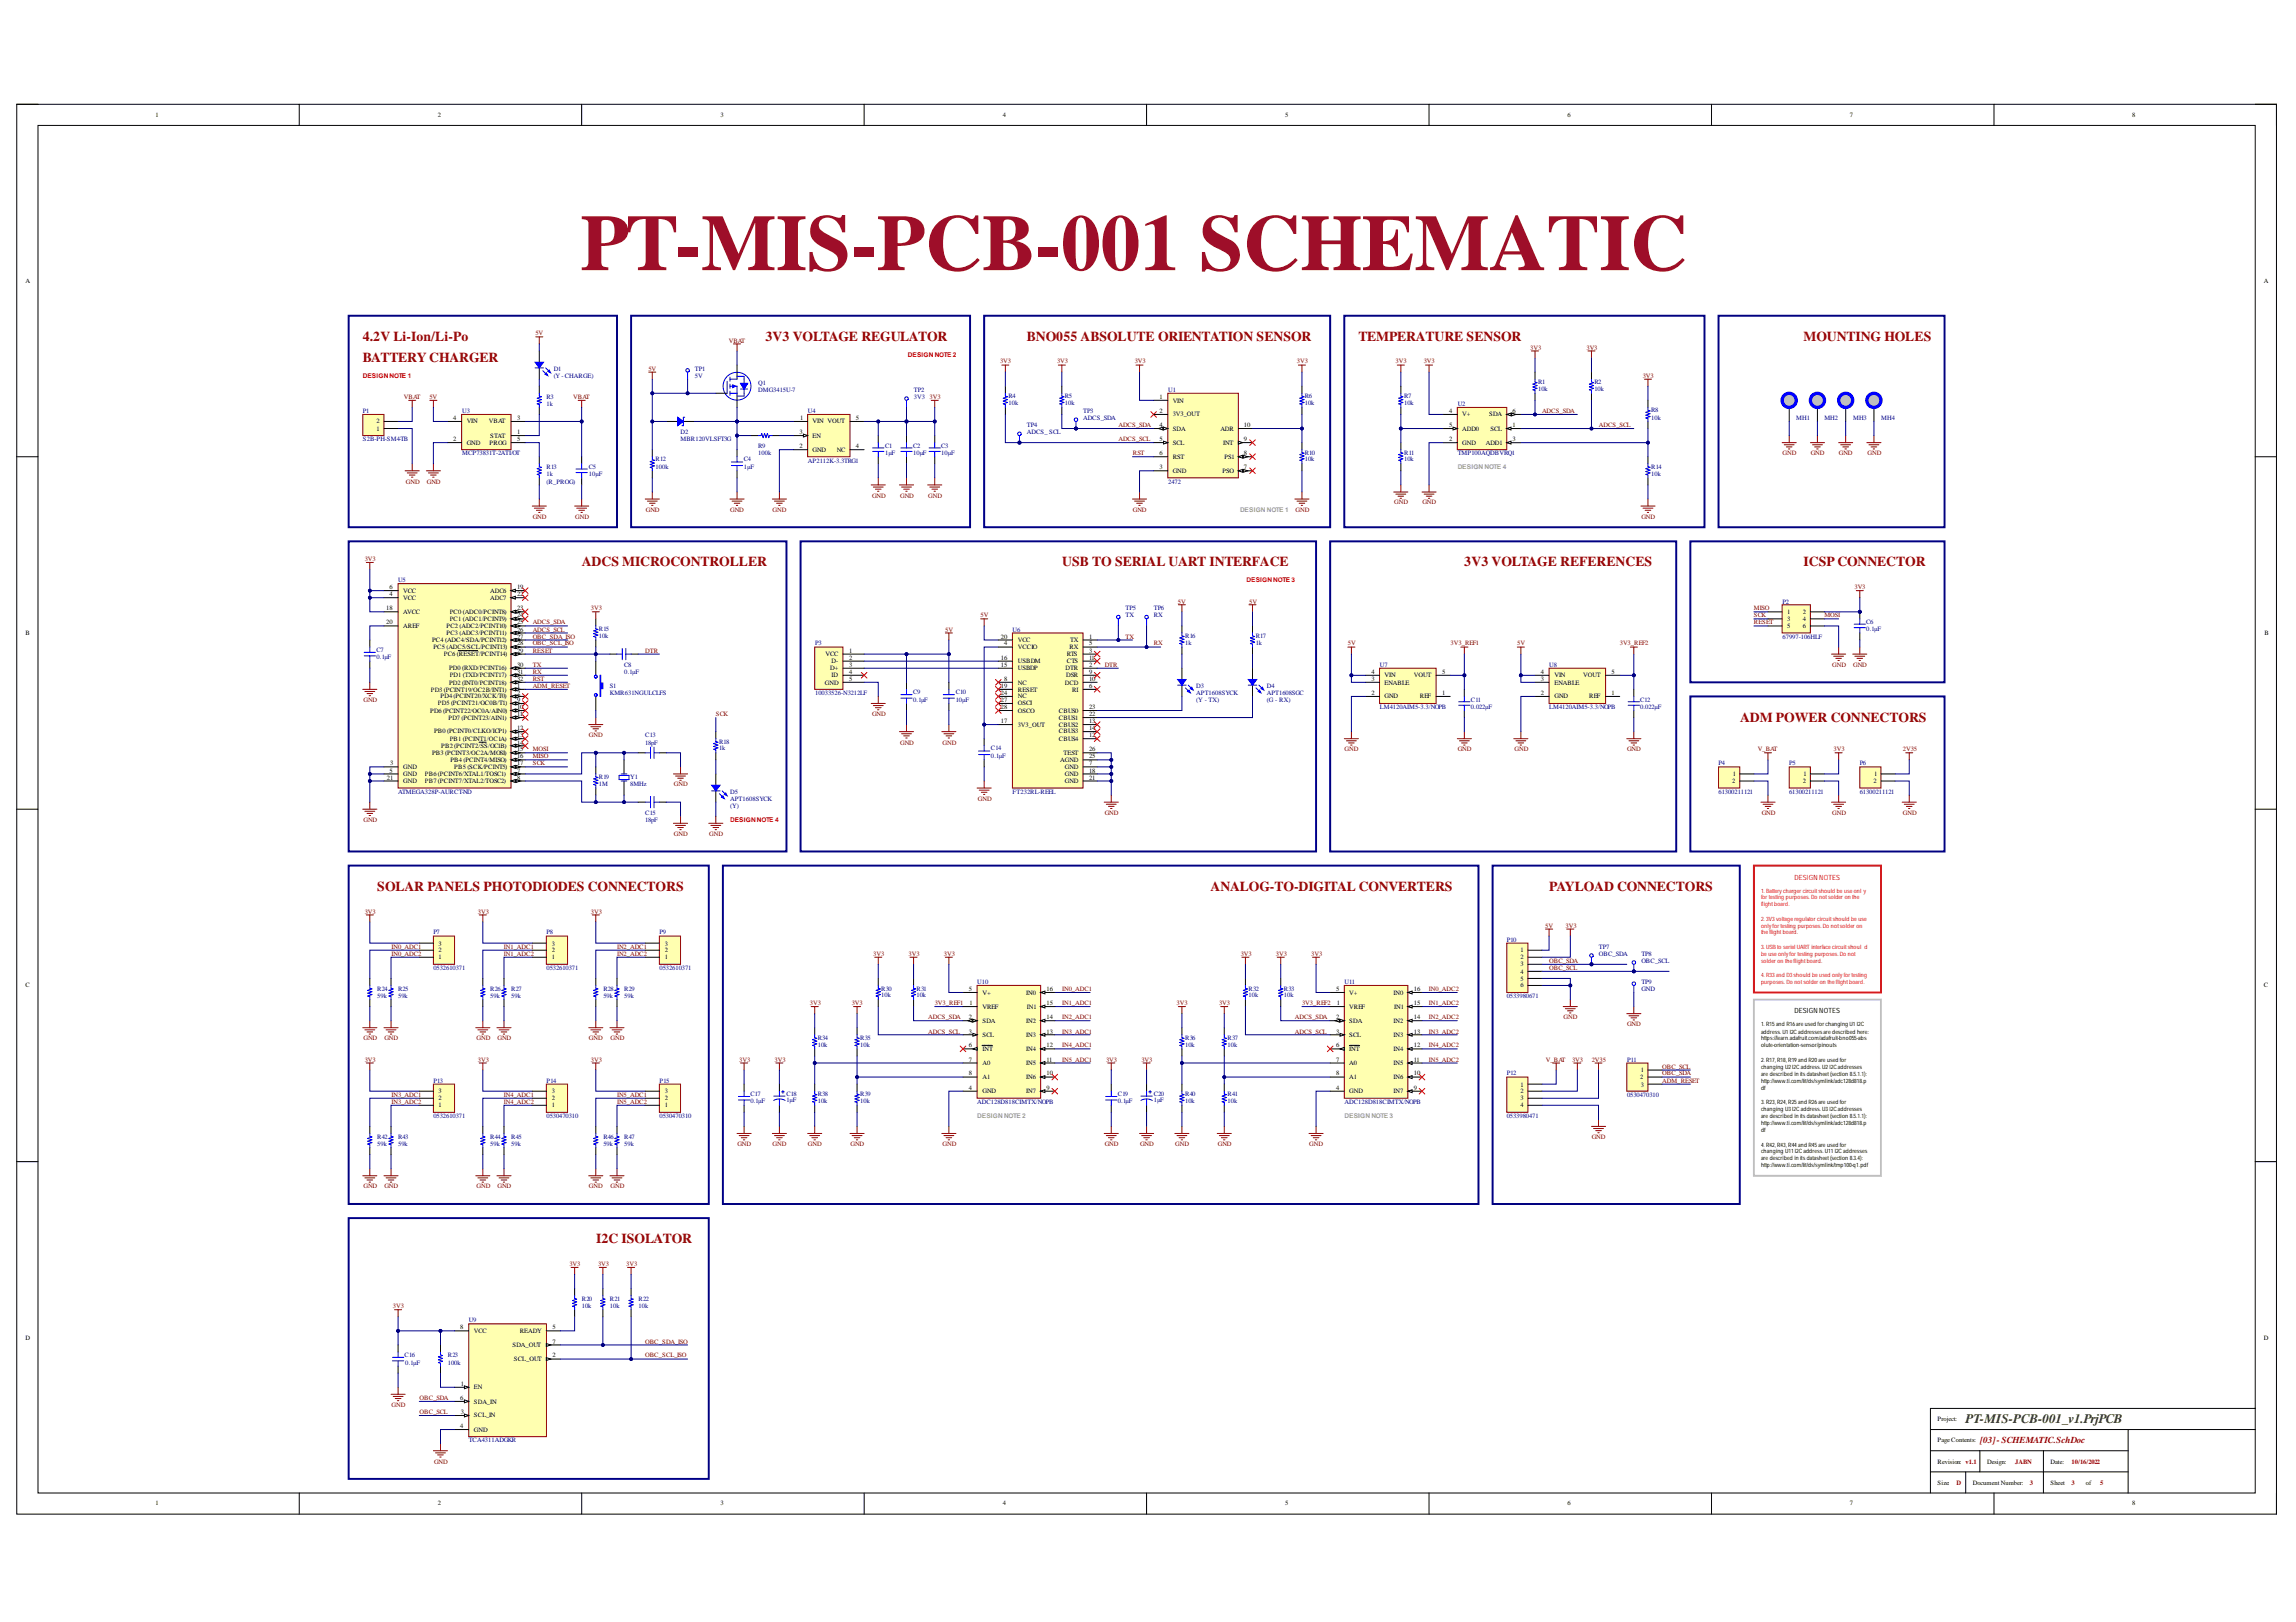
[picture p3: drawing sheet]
<svg xmlns="http://www.w3.org/2000/svg" width="297mm" height="210mm" viewBox="0 0 297 210" stroke-linecap="round" stroke-linejoin="round" font-family="sans-serif">
<defs><g id="words">
<text font-size="10.3" fill="#9e0e29" x="75.1" y="35">PT-MIS-PCB-001 SCHEMATIC</text>
<g font-size="1.8" fill="#980000">
<text x="46.9" y="46.9">BATTERY CHARGER</text>
<text x="46.9" y="44.1">4.2V Li-Ion/Li-Po</text>
<text x="99" y="44.1">3V3 VOLTAGE REGULATOR</text>
<text x="132.9" y="44.1">BNO055 ABSOLUTE ORIENTATION SENSOR</text>
<text x="175.7" y="44.1">TEMPERATURE SENSOR</text>
<text x="233.3" y="44.1">MOUNTING HOLES</text>
<text x="75.3" y="73.3">ADCS MICROCONTROLLER</text>
<text x="137.4" y="73.3">USB TO SERIAL UART INTERFACE</text>
<text x="189.4" y="73.3">3V3 VOLTAGE REFERENCES</text>
<text x="233.3" y="73.3">ICSP CONNECTOR</text>
<text x="225.1" y="93.4">ADM POWER CONNECTORS</text>
<text x="48.8" y="115.3">SOLAR PANELS PHOTODIODES CONNECTORS</text>
<text x="156.6" y="115.3">ANALOG-TO-DIGITAL CONVERTERS</text>
<text x="200.4" y="115.3">PAYLOAD CONNECTORS</text>
<text x="77.1" y="160.9">I2C ISOLATOR</text>
</g>
<text font-size="1.7" fill="#274e13" x="254.3" y="184.2">PT-MIS-PCB-001_v1.PrjPCB</text>
<text font-size="1.2" fill="#980000" x="256.2" y="186.7">[03]-SCHEMATIC.SchDoc</text>
<text font-size=".9" fill="#f00" x="232.1" y="113.8">DESIGN NOTES</text>
<text font-size=".9" x="232.1" y="131.1">DESIGN NOTES</text>
<g font-size=".8">
<text x="20.1" y="15.1">1</text>
<text x="56.7" y="15.1">2</text>
<text x="93.2" y="15.1">3</text>
<text x="129.7" y="15.1">4</text>
<text x="166.3" y="15.1">5</text>
<text x="202.8" y="15.1">6</text>
<text x="239.3" y="15.1">7</text>
<text x="275.9" y="15.1">8</text>
<text x="3.3" y="36.6">A</text>
<text x="292.9" y="36.6">A</text>
<text x="150" y="51.6">1</text>
<text x="150" y="53.5">2</text>
<text x="151.7" y="52.1">VIN</text>
<text x="151.7" y="53.9">3V3_OUT</text>
<text x="187.5" y="53.5">4</text>
<text x="189.2" y="53.9">V+</text>
<text x="192.6" y="53.9">SDA</text>
<text x="195.7" y="53.5">6</text>
<text x="48.7" y="55.7">1</text>
<text x="48.7" y="54.8">2</text>
<text x="58.6" y="54.4">4</text>
<text x="58.6" y="57.1">2</text>
<text x="60.4" y="54.8">VIN</text>
<text x="60.4" y="57.6">GND</text>
<text x="63.3" y="54.8">VBAT</text>
<text x="63.3" y="57.6">PROG</text>
<text x="63.4" y="56.7">STAT</text>
<text x="66.9" y="54.4">3</text>
<text x="66.9" y="56.2">1</text>
<text x="66.9" y="57.1">5</text>
<text x="103.4" y="58">2</text>
<text x="103.4" y="56.2">3</text>
<text x="103.5" y="54.4">1</text>
<text x="105.1" y="58.4">GND</text>
<text x="105.1" y="54.8">VIN VOUT</text>
<text x="105.1" y="56.7">EN</text>
<text x="108.2" y="58.4">NC</text>
<text x="110.7" y="54.4">5</text>
<text x="110.7" y="58">4</text>
<text x="150" y="55.3">4</text>
<text x="150" y="57.1">5</text>
<text x="150" y="58.9">6</text>
<text x="151.7" y="55.7">SDA</text>
<text x="151.7" y="57.6">SCL</text>
<text x="151.7" y="59.4">RST</text>
<text x="157.9" y="55.7">ADR</text>
<text x="158.2" y="57.6">INT</text>
<text x="158.4" y="59.4">PS1</text>
<text x="160.9" y="55.3">10</text>
<text x="160.9" y="57.1">9</text>
<text x="160.9" y="58.9">8</text>
<text x="187.5" y="55.3">5</text>
<text x="187.5" y="57.1">2</text>
<text x="189.2" y="55.7">ADD0</text>
<text x="189.2" y="57.6">GND</text>
<text x="192.2" y="57.6">ADD1</text>
<text x="192.8" y="55.7">SCL</text>
<text x="195.7" y="55.3">1</text>
<text x="195.7" y="57.1">3</text>
<text x="150" y="60.7">3</text>
<text x="151.7" y="61.2">GND</text>
<text x="158.1" y="61.2">PSO</text>
<text x="160.9" y="60.7">7</text>
<text x="50.4" y="76.3">6</text>
<text x="50.4" y="77.2">4</text>
<text x="52.2" y="76.7">VCC</text>
<text x="52.2" y="77.6">VCC</text>
<text x="63.4" y="76.7">ADC6</text>
<text x="63.4" y="77.6">ADC7</text>
<text x="66.9" y="76.3">19</text>
<text x="66.9" y="77.2">22</text>
<text x="3.3" y="82.2">B</text>
<text x="50" y="79">18</text>
<text x="50" y="80.8">20</text>
<text x="52.2" y="79.5">AVCC</text>
<text x="52.2" y="81.2">AREF</text>
<text x="55.9" y="83.1">PC4 (ADC4/SDA/PCINT12)</text>
<text x="57.8" y="81.2">PC2 (ADC2/PCINT10)</text>
<text x="57.8" y="82.2">PC3 (ADC3/PCINT11)</text>
<text x="58.2" y="79.5">PC0 (ADC0/PCINT8)</text>
<text x="58.2" y="80.4">PC1 (ADC1/PCINT9)</text>
<text x="66.9" y="79">23</text>
<text x="66.9" y="79.9">24</text>
<text x="66.9" y="80.8">25</text>
<text x="66.9" y="81.7">26</text>
<text x="66.9" y="82.7">27</text>
<text x="66.9" y="83.5">28</text>
<text x="129.5" y="82.7">20</text>
<text x="129.9" y="83.5">4</text>
<text x="131.7" y="83.1">VCC</text>
<text x="138.4" y="83.1">TX</text>
<text x="140.9" y="82.7">1</text>
<text x="140.9" y="83.5">5</text>
<text x="231.2" y="79.5">1</text>
<text x="231.2" y="80.4">3</text>
<text x="231.2" y="81.2">5</text>
<text x="233.2" y="79.5">2</text>
<text x="233.2" y="80.4">4</text>
<text x="233.2" y="81.2">6</text>
<text x="292.9" y="82.2">B</text>
<text x="55.7" y="89.5">PD3 (PCINT19/OC2B/INT1)</text>
<text x="56.1" y="84">PC5 (ADC5/SCL/PCINT13)</text>
<text x="57.4" y="85">PC6 (RESET/PCINT14)</text>
<text x="58.1" y="86.7">PD0 (RXD/PCINT16)</text>
<text x="58.1" y="88.6">PD2 (INT0/PCINT18)</text>
<text x="58.2" y="87.7">PD1 (TXD/PCINT17)</text>
<text x="66.9" y="84.4">29</text>
<text x="66.9" y="86.3">30</text>
<text x="66.9" y="87.2">31</text>
<text x="66.9" y="88.1">32</text>
<text x="66.9" y="89.9">2</text>
<text x="66.9" y="89">1</text>
<text x="106.7" y="88.6">GND</text>
<text x="106.8" y="85">VCC</text>
<text x="107.4" y="86.7">D+</text>
<text x="107.6" y="85.8">D-</text>
<text x="107.6" y="87.7">ID</text>
<text x="109.9" y="84.4">1</text>
<text x="109.9" y="85.4">2</text>
<text x="109.9" y="86.3">3</text>
<text x="109.9" y="87.2">4</text>
<text x="109.9" y="88.1">5</text>
<text x="129.5" y="85.4">16</text>
<text x="129.5" y="86.3">15</text>
<text x="129.5" y="89">19</text>
<text x="129.5" y="89.9">24</text>
<text x="129.9" y="88.1">8</text>
<text x="131.7" y="84">VCCIO</text>
<text x="131.7" y="85.8">USBDM</text>
<text x="131.7" y="86.7">USBDP</text>
<text x="131.7" y="89.5">RESET</text>
<text x="131.7" y="88.6">NC</text>
<text x="137.8" y="88.6">DCD</text>
<text x="137.8" y="86.7">DTR</text>
<text x="137.9" y="87.7">DSR</text>
<text x="138" y="85">RTS</text>
<text x="138" y="85.8">CTS</text>
<text x="138.4" y="84">RX</text>
<text x="138.7" y="89.5">RI</text>
<text x="140.9" y="84.4">3</text>
<text x="140.9" y="85.4">11</text>
<text x="140.9" y="86.3">2</text>
<text x="140.9" y="87.2">9</text>
<text x="140.9" y="88.1">10</text>
<text x="140.9" y="89">6</text>
<text x="177.4" y="87.2">4</text>
<text x="177.4" y="89.9">2</text>
<text x="177.4" y="88.1">3</text>
<text x="179.1" y="87.7">VIN</text>
<text x="179.1" y="88.6">ENABLE</text>
<text x="182.9" y="87.7">VOUT</text>
<text x="186.6" y="87.2">5</text>
<text x="186.6" y="89.9">1</text>
<text x="199.3" y="87.2">4</text>
<text x="199.3" y="89.9">2</text>
<text x="199.3" y="88.1">3</text>
<text x="201.1" y="87.7">VIN</text>
<text x="201.1" y="88.6">ENABLE</text>
<text x="204.8" y="87.7">VOUT</text>
<text x="208.5" y="87.2">5</text>
<text x="208.5" y="89.9">1</text>
<text x="55.6" y="92.2">PD6 (PCINT22/OC0A/AIN0)</text>
<text x="56.2" y="94.9">PB0 (PCINT0/CLKO/ICP1)</text>
<text x="56.7" y="91.3">PD5 (PCINT21/OC0B/T1)</text>
<text x="57" y="90.4">PD4 (PCINT20/XCK/T0)</text>
<text x="58" y="93.1">PD7 (PCINT23/AIN1)</text>
<text x="58.2" y="95.8">PB1 (PCINT1/OC1A)</text>
<text x="66.9" y="90.9">9</text>
<text x="66.9" y="91.8">10</text>
<text x="66.9" y="92.6">11</text>
<text x="66.9" y="94.5">12</text>
<text x="66.9" y="95.4">13</text>
<text x="129.5" y="90.9">27</text>
<text x="129.5" y="91.8">28</text>
<text x="129.5" y="93.6">17</text>
<text x="131.7" y="91.3">OSCI</text>
<text x="131.7" y="92.2">OSCO</text>
<text x="131.7" y="94.1">3V3_OUT</text>
<text x="131.7" y="90.4">NC</text>
<text x="137" y="92.2">CBUS0</text>
<text x="137" y="93.1">CBUS1</text>
<text x="137" y="94.1">CBUS2</text>
<text x="137" y="94.9">CBUS3</text>
<text x="137" y="95.8">CBUS4</text>
<text x="140.9" y="91.8">23</text>
<text x="140.9" y="92.6">22</text>
<text x="140.9" y="93.6">13</text>
<text x="140.9" y="94.5">14</text>
<text x="140.9" y="95.4">12</text>
<text x="179.1" y="90.4">GND</text>
<text x="183.7" y="90.4">REF</text>
<text x="201.1" y="90.4">GND</text>
<text x="205.6" y="90.4">REF</text>
<text x="50.1" y="100.9">21</text>
<text x="50.4" y="100">5</text>
<text x="50.5" y="99.1">3</text>
<text x="52.2" y="100.4">GND</text>
<text x="52.2" y="101.3">GND</text>
<text x="52.2" y="99.5">GND</text>
<text x="55" y="100.4">PB6 (PCINT6/XTAL1/TOSC1)</text>
<text x="55" y="101.3">PB7 (PCINT7/XTAL2/TOSC2)</text>
<text x="55.9" y="97.7">PB3 (PCINT3/OC2A/MOSI)</text>
<text x="57.1" y="96.8">PB2 (PCINT2/SS/OC1B)</text>
<text x="58.3" y="98.6">PB4 (PCINT4/MISO)</text>
<text x="58.8" y="99.5">PB5 (SCK/PCINT5)</text>
<text x="66.9" y="100">7</text>
<text x="66.9" y="100.9">8</text>
<text x="66.9" y="96.4">14</text>
<text x="66.9" y="97.2">15</text>
<text x="66.9" y="98.1">16</text>
<text x="66.9" y="99.1">17</text>
<text x="137.2" y="98.6">AGND</text>
<text x="137.6" y="97.7">TEST</text>
<text x="137.8" y="99.5">GND</text>
<text x="137.8" y="100.4">GND</text>
<text x="137.8" y="101.3">GND</text>
<text x="140.9" y="97.2">26</text>
<text x="140.9" y="98.1">25</text>
<text x="140.9" y="99.1">7</text>
<text x="140.9" y="100">18</text>
<text x="140.9" y="100.9">21</text>
<text x="224.1" y="101.3">2</text>
<text x="224.2" y="100.4">1</text>
<text x="233.2" y="101.3">2</text>
<text x="233.3" y="100.4">1</text>
<text x="242.4" y="101.3">2</text>
<text x="242.5" y="100.4">1</text>
<text x="56.7" y="124.1">1</text>
<text x="56.7" y="123.2">2</text>
<text x="56.7" y="122.4">3</text>
<text x="71.4" y="124.1">1</text>
<text x="71.4" y="123.2">2</text>
<text x="71.4" y="122.4">3</text>
<text x="86" y="124.1">1</text>
<text x="86" y="123.2">2</text>
<text x="86" y="122.4">3</text>
<text x="196.7" y="123.2">1</text>
<text x="196.7" y="124.1">2</text>
<text x="196.7" y="125.1">3</text>
<text x="196.7" y="126">4</text>
<text x="3.3" y="127.8">C</text>
<text x="125.3" y="131.9">2</text>
<text x="125.3" y="128.3">5</text>
<text x="125.4" y="130.1">1</text>
<text x="127.1" y="130.6">VREF</text>
<text x="127.1" y="128.7">V+</text>
<text x="132.8" y="128.7">IN0</text>
<text x="132.9" y="130.6">IN1</text>
<text x="135.4" y="131.9">14</text>
<text x="135.4" y="130.1">15</text>
<text x="135.4" y="128.3">16</text>
<text x="172.9" y="131.9">2</text>
<text x="172.9" y="128.3">5</text>
<text x="172.9" y="130.1">1</text>
<text x="174.6" y="130.6">VREF</text>
<text x="174.6" y="128.7">V+</text>
<text x="180.3" y="128.7">IN0</text>
<text x="180.4" y="130.6">IN1</text>
<text x="182.9" y="131.9">14</text>
<text x="182.9" y="130.1">15</text>
<text x="182.9" y="128.3">16</text>
<text x="196.7" y="126.9">5</text>
<text x="196.7" y="127.8">6</text>
<text x="292.9" y="127.8">C</text>
<text x="125.3" y="133.8">3</text>
<text x="125.3" y="135.5">6</text>
<text x="125.3" y="137.4">7</text>
<text x="127.1" y="132.3">SDA</text>
<text x="127.1" y="134.2">SCL</text>
<text x="127.1" y="136">INT</text>
<text x="127.1" y="137.8">A0</text>
<text x="132.8" y="137.8">IN5</text>
<text x="132.8" y="136">IN4</text>
<text x="132.8" y="134.2">IN3</text>
<text x="132.8" y="132.3">IN2</text>
<text x="135.4" y="137.4">11</text>
<text x="135.4" y="135.5">12</text>
<text x="135.4" y="133.8">13</text>
<text x="172.9" y="133.8">3</text>
<text x="172.9" y="135.5">6</text>
<text x="172.9" y="137.4">7</text>
<text x="174.6" y="132.3">SDA</text>
<text x="174.6" y="134.2">SCL</text>
<text x="174.6" y="136">INT</text>
<text x="174.6" y="137.8">A0</text>
<text x="180.3" y="137.8">IN5</text>
<text x="180.3" y="136">IN4</text>
<text x="180.3" y="134.2">IN3</text>
<text x="180.3" y="132.3">IN2</text>
<text x="182.9" y="137.4">11</text>
<text x="182.9" y="135.5">12</text>
<text x="182.9" y="133.8">13</text>
<text x="227.8" y="132.8">1. R15and R16are used forchanging U1 I2C</text>
<text x="227.8" y="133.8">address. U1 I2C addresses are described here:</text>
<text x="227.8" y="134.6">https://learn.adafruit.com/adafruit-bno055-abs</text>
<text x="227.8" y="135.5">olute-orientation-sensor/pinouts</text>
<text x="227.8" y="137.4">2. R17, R18, R19and R20are used for</text>
<text x="56.7" y="143.3">1</text>
<text x="56.7" y="142.4">2</text>
<text x="56.7" y="141.5">3</text>
<text x="71.4" y="143.3">1</text>
<text x="71.4" y="142.4">2</text>
<text x="71.4" y="141.5">3</text>
<text x="86" y="143.3">1</text>
<text x="86" y="142.4">2</text>
<text x="86" y="141.5">3</text>
<text x="125.3" y="141">4</text>
<text x="125.3" y="139.2">8</text>
<text x="127.1" y="141.5">GND</text>
<text x="127.1" y="139.7">A1</text>
<text x="132.8" y="141.5">IN7</text>
<text x="132.8" y="139.7">IN6</text>
<text x="135.4" y="141">9</text>
<text x="135.4" y="139.2">10</text>
<text x="172.9" y="141">4</text>
<text x="172.9" y="139.2">8</text>
<text x="174.6" y="141.5">GND</text>
<text x="174.6" y="139.7">A1</text>
<text x="180.3" y="141.5">IN7</text>
<text x="180.3" y="139.7">IN6</text>
<text x="182.9" y="141">9</text>
<text x="182.9" y="139.2">10</text>
<text x="196.7" y="140.6">1</text>
<text x="196.7" y="141.5">2</text>
<text x="196.7" y="142.4">3</text>
<text x="196.7" y="143.3">4</text>
<text x="212.2" y="139.7">2</text>
<text x="212.3" y="138.7">1</text>
<text x="212.3" y="140.6">3</text>
<text x="227.8" y="138.3">changing U2I2C address. U2I2C addresses</text>
<text x="227.8" y="139.3">are described in its datasheet(section 8.5.1.1):</text>
<text x="227.8" y="140.1">http://www.ti.com/lit/ds/symlink/adc128d818.p</text>
<text x="227.8" y="141">df</text>
<text x="227.8" y="142.9">3. R23, R24, R25and R26are used for</text>
<text x="227.8" y="143.8">changing U3I2C address. U3I2C addresses</text>
<text x="227.8" y="144.7">are described in its datasheet(section 8.5.1.1):</text>
<text x="227.8" y="145.6">http://www.ti.com/lit/ds/symlink/adc128d818.p</text>
<text x="227.8" y="146.5">df</text>
<text x="227.8" y="148.4">4. R42, R43, R44and R45are used for</text>
<text x="227.8" y="149.2">changing U11 I2C address. U11 I2C addresses</text>
<text x="227.8" y="150.2">are described in its datasheet(section 8.3.4):</text>
<text x="227.8" y="151.1">http://www.ti.com/lit/ds/symlink/tmp100-q1.pdf</text>
<text x="3.3" y="173.4">D</text>
<text x="59.5" y="172">8</text>
<text x="61.3" y="172.5">VCC</text>
<text x="67.2" y="172.5">READY</text>
<text x="71.5" y="173.9">7</text>
<text x="71.5" y="172">5</text>
<text x="292.9" y="173.4">D</text>
<text x="59.6" y="179.4">1</text>
<text x="61.3" y="179.8">EN</text>
<text x="66.3" y="174.3">SDA_OUT</text>
<text x="66.5" y="176.2">SCL_OUT</text>
<text x="71.5" y="175.7">2</text>
<text x="59.5" y="181.1">6</text>
<text x="59.5" y="184.8">4</text>
<text x="59.6" y="183">3</text>
<text x="61.3" y="181.7">SDA_IN</text>
<text x="61.3" y="185.3">GND</text>
<text x="61.3" y="183.4">SCL_IN</text>
<text x="250.7" y="183.9">Project:</text>
<text x="250.7" y="189.4">Revision: v1.1</text>
<text x="250.7" y="186.6">Page Contents:</text>
<text x="257.1" y="189.4">Design:</text>
<text x="265.3" y="189.4">Date:</text>
<text x="20.1" y="194.8">1</text>
<text x="56.7" y="194.8">2</text>
<text x="93.2" y="194.8">3</text>
<text x="129.7" y="194.8">4</text>
<text x="166.3" y="194.8">5</text>
<text x="202.8" y="194.8">6</text>
<text x="239.3" y="194.8">7</text>
<text x="250.7" y="192.1">Size:</text>
<text x="255.2" y="192.1">Document Number:</text>
<text x="265.3" y="192.1">Sheet</text>
<text x="269.9" y="192.1">of</text>
<text x="275.9" y="194.8">8</text>
</g>
<g font-size=".8" fill="#800000">
<text x="69.3" y="43.4">5V</text>
<text x="83.9" y="48">5V</text>
<text x="94.3" y="44.3">VBAT</text>
<text x="129.4" y="47">3V3</text>
<text x="136.7" y="47">3V3</text>
<text x="146.8" y="47">3V3</text>
<text x="167.8" y="47">3V3</text>
<text x="180.6" y="47">3V3</text>
<text x="184.2" y="47">3V3</text>
<text x="198" y="45.3">3V3</text>
<text x="205.2" y="45.3">3V3</text>
<text x="52.3" y="51.6">VBAT</text>
<text x="55.6" y="51.6">5V</text>
<text x="74.2" y="51.6">VBAT</text>
<text x="120.3" y="51.6">3V3</text>
<text x="199.5" y="53.5">ADCS_SDA</text>
<text x="212.5" y="48.9">3V3</text>
<text x="144.7" y="55.3">ADCS_SDA</text>
<text x="144.7" y="57.1">ADCS_SCL</text>
<text x="146.6" y="58.9">RST</text>
<text x="206.9" y="55.3">ADCS_SCL</text>
<text x="230.6" y="58.9">GND</text>
<text x="234.3" y="58.9">GND</text>
<text x="237.9" y="58.9">GND</text>
<text x="241.6" y="58.9">GND</text>
<text x="52.5" y="62.6">GND</text>
<text x="55.2" y="62.6">GND</text>
<text x="112.8" y="64.4">GND</text>
<text x="116.5" y="64.4">GND</text>
<text x="120.1" y="64.4">GND</text>
<text x="180.4" y="65.3">GND</text>
<text x="184" y="65.3">GND</text>
<text x="68.9" y="67.1">GND</text>
<text x="74.4" y="67.1">GND</text>
<text x="83.6" y="66.2">GND</text>
<text x="94.5" y="66.2">GND</text>
<text x="100" y="66.2">GND</text>
<text x="146.6" y="66.2">GND</text>
<text x="167.6" y="66.2">GND</text>
<text x="212.4" y="67.1">GND</text>
<text x="47.2" y="72.6">3V3</text>
<text x="239.9" y="76.3">3V3</text>
<text x="68.9" y="80.8">ADCS_SDA</text>
<text x="68.9" y="81.7">ADCS_SCL</text>
<text x="68.9" y="82.7">OBC_SDA_ISO</text>
<text x="68.9" y="83.5">OBC_SCL_ISO</text>
<text x="76.5" y="79">3V3</text>
<text x="122.3" y="81.7">5V</text>
<text x="126.9" y="79.9">5V</text>
<text x="145.6" y="82.7">TX</text>
<text x="149.3" y="83.5">RX</text>
<text x="152.4" y="78.1">5V</text>
<text x="161.6" y="78.1">5V</text>
<text x="174.4" y="83.5">5V</text>
<text x="187.7" y="83.5">3V3_REF1</text>
<text x="196.3" y="83.5">5V</text>
<text x="209.6" y="83.5">3V3_REF2</text>
<text x="226.9" y="79">MISO</text>
<text x="226.9" y="79.9">SCK</text>
<text x="226.9" y="80.8">RESET</text>
<text x="236" y="79.9">MOSI</text>
<text x="68.9" y="86.3">TX</text>
<text x="68.9" y="87.2">RX</text>
<text x="68.9" y="84.4">RESET</text>
<text x="68.9" y="88.1">RST</text>
<text x="68.9" y="89">ADM_RESET</text>
<text x="83.5" y="84.4">DTR</text>
<text x="142.9" y="86.3">DTR</text>
<text x="237" y="86.3">GND</text>
<text x="239.8" y="86.3">GND</text>
<text x="47" y="90.9">GND</text>
<text x="76.2" y="95.4">GND</text>
<text x="92.6" y="92.6">SCK</text>
<text x="112.8" y="92.6">GND</text>
<text x="68.9" y="97.2">MOSI</text>
<text x="68.9" y="98.1">MISO</text>
<text x="68.9" y="99.1">SCK</text>
<text x="87.2" y="101.8">GND</text>
<text x="116.5" y="96.4">GND</text>
<text x="121.9" y="96.4">GND</text>
<text x="174" y="97.2">GND</text>
<text x="188.6" y="97.2">GND</text>
<text x="195.9" y="97.2">GND</text>
<text x="210.5" y="97.2">GND</text>
<text x="227.4" y="97.2">V_BAT</text>
<text x="237.2" y="97.2">3V3</text>
<text x="246.2" y="97.2">2V35</text>
<text x="47" y="106.3">GND</text>
<text x="126.5" y="103.6">GND</text>
<text x="142.9" y="105.5">GND</text>
<text x="227.9" y="105.5">GND</text>
<text x="237" y="105.5">GND</text>
<text x="246.2" y="105.5">GND</text>
<text x="87.2" y="108.2">GND</text>
<text x="91.8" y="108.2">GND</text>
<text x="47.2" y="118.2">3V3</text>
<text x="61.8" y="118.2">3V3</text>
<text x="76.5" y="118.2">3V3</text>
<text x="50.7" y="122.8">IN0_ADC1</text>
<text x="50.7" y="123.7">IN0_ADC2</text>
<text x="65.2" y="122.8">IN1_ADC1</text>
<text x="65.2" y="123.7">IN1_ADC2</text>
<text x="79.8" y="122.8">IN2_ADC1</text>
<text x="79.8" y="123.7">IN2_ADC2</text>
<text x="113" y="123.7">3V3</text>
<text x="117.6" y="123.7">3V3</text>
<text x="122.1" y="123.7">3V3</text>
<text x="160.5" y="123.7">3V3</text>
<text x="165.1" y="123.7">3V3</text>
<text x="169.6" y="123.7">3V3</text>
<text x="199.9" y="120.1">5V</text>
<text x="200.4" y="124.6">OBC_SDA</text>
<text x="200.4" y="125.5">OBC_SCL</text>
<text x="202.5" y="120.1">3V3</text>
<text x="104.8" y="130.1">3V3</text>
<text x="110.2" y="130.1">3V3</text>
<text x="120.1" y="131.9">ADCS_SDA</text>
<text x="120.9" y="130.1">3V3_REF1</text>
<text x="137.4" y="128.3">IN0_ADC1</text>
<text x="137.4" y="130.1">IN1_ADC1</text>
<text x="137.4" y="131.9">IN2_ADC1</text>
<text x="152.2" y="130.1">3V3</text>
<text x="157.7" y="130.1">3V3</text>
<text x="167.5" y="131.9">ADCS_SDA</text>
<text x="168.5" y="130.1">3V3_REF2</text>
<text x="184.9" y="128.3">IN0_ADC2</text>
<text x="184.9" y="130.1">IN1_ADC2</text>
<text x="184.9" y="131.9">IN2_ADC2</text>
<text x="202.3" y="131.9">GND</text>
<text x="47" y="134.6">GND</text>
<text x="47.2" y="137.4">3V3</text>
<text x="49.7" y="134.6">GND</text>
<text x="61.7" y="134.6">GND</text>
<text x="61.8" y="137.4">3V3</text>
<text x="64.4" y="134.6">GND</text>
<text x="76.2" y="134.6">GND</text>
<text x="76.5" y="137.4">3V3</text>
<text x="79" y="134.6">GND</text>
<text x="95.6" y="137.4">3V3</text>
<text x="100.2" y="137.4">3V3</text>
<text x="120.1" y="133.8">ADCS_SCL</text>
<text x="137.4" y="133.8">IN3_ADC1</text>
<text x="137.4" y="135.5">IN4_ADC1</text>
<text x="137.4" y="137.4">IN5_ADC1</text>
<text x="143.1" y="137.4">3V3</text>
<text x="147.7" y="137.4">3V3</text>
<text x="167.5" y="133.8">ADCS_SCL</text>
<text x="184.9" y="133.8">IN3_ADC2</text>
<text x="184.9" y="135.5">IN4_ADC2</text>
<text x="184.9" y="137.4">IN5_ADC2</text>
<text x="200" y="137.4">V_BAT</text>
<text x="203.4" y="137.4">3V3</text>
<text x="205.9" y="137.4">2V35</text>
<text x="210.5" y="132.8">GND</text>
<text x="50.7" y="142">IN3_ADC1</text>
<text x="50.7" y="142.9">IN3_ADC2</text>
<text x="65.2" y="142">IN4_ADC1</text>
<text x="65.2" y="142.9">IN4_ADC2</text>
<text x="79.8" y="142">IN5_ADC1</text>
<text x="79.8" y="142.9">IN5_ADC2</text>
<text x="215.1" y="138.3">OBC_SCL</text>
<text x="215.1" y="139.2">OBC_SDA</text>
<text x="215.1" y="140.1">ADM_RESET</text>
<text x="95.4" y="148.3">GND</text>
<text x="100" y="148.3">GND</text>
<text x="104.5" y="148.3">GND</text>
<text x="110" y="148.3">GND</text>
<text x="121.9" y="148.3">GND</text>
<text x="142.9" y="148.3">GND</text>
<text x="147.5" y="148.3">GND</text>
<text x="152.1" y="148.3">GND</text>
<text x="157.6" y="148.3">GND</text>
<text x="169.4" y="148.3">GND</text>
<text x="205.9" y="147.4">GND</text>
<text x="47" y="153.8">GND</text>
<text x="49.7" y="153.8">GND</text>
<text x="61.7" y="153.8">GND</text>
<text x="64.4" y="153.8">GND</text>
<text x="76.2" y="153.8">GND</text>
<text x="79" y="153.8">GND</text>
<text x="73.7" y="163.8">3V3</text>
<text x="77.4" y="163.8">3V3</text>
<text x="81" y="163.8">3V3</text>
<text x="50.8" y="169.3">3V3</text>
<text x="83.5" y="173.9">OBC_SDA_ISO</text>
<text x="83.5" y="175.7">OBC_SCL_ISO</text>
<text x="50.7" y="182.1">GND</text>
<text x="54.3" y="181.1">OBC_SDA</text>
<text x="54.3" y="183">OBC_SCL</text>
<text x="56.2" y="189.4">GND</text>
</g>
<g font-size=".8" fill="#000080">
<text x="71.6" y="48">D1</text>
<text x="89.9" y="48">TP1</text>
<text x="46.9" y="53.5">P1</text>
<text x="59.8" y="53.5">U3</text>
<text x="70.7" y="52.5">1k</text>
<text x="70.7" y="51.6">R3</text>
<text x="71.6" y="48.9">(Y -CHARGE)</text>
<text x="89.9" y="48.9">5V</text>
<text x="98.1" y="49.8">Q1</text>
<text x="98.1" y="50.8">DMG3415U-7</text>
<text x="104.5" y="53.5">U4</text>
<text x="118.2" y="50.8">TP2</text>
<text x="118.2" y="51.6">3V3</text>
<text x="130.5" y="52.4">10k</text>
<text x="130.5" y="51.5">R4</text>
<text x="137.8" y="52.4">10k</text>
<text x="137.8" y="51.5">R5</text>
<text x="140.1" y="53.5">TP3</text>
<text x="151.1" y="50.8">U1</text>
<text x="168.8" y="52.4">10k</text>
<text x="168.8" y="51.5">R6</text>
<text x="181.7" y="52.4">10k</text>
<text x="181.7" y="51.5">R7</text>
<text x="188.6" y="52.5">U2</text>
<text x="199" y="50.6">10k</text>
<text x="199" y="49.7">R1</text>
<text x="206.3" y="50.6">10k</text>
<text x="206.3" y="49.7">R2</text>
<text x="213.6" y="53.4">R8</text>
<text x="46.9" y="57.1">S2B-PH-SM4-TB</text>
<text x="59.8" y="58.9">MCP73831T-2ATI/OT</text>
<text x="84.8" y="59.7">R12</text>
<text x="88" y="56.2">D2</text>
<text x="88" y="57.1">MBR120VLSFT3G</text>
<text x="96.2" y="59.7">C4</text>
<text x="98.1" y="58.9">100k</text>
<text x="98.1" y="58">R9</text>
<text x="104.5" y="59.9">AP2112K-3.3TRG1</text>
<text x="114.5" y="58.9">1µF</text>
<text x="114.5" y="57.9">C1</text>
<text x="118.1" y="58.9">10µF</text>
<text x="118.1" y="57.9">C2</text>
<text x="121.8" y="58.9">10µF</text>
<text x="121.8" y="57.9">C3</text>
<text x="132.9" y="55.3">TP4</text>
<text x="132.9" y="56.2">ADCS_ SCL</text>
<text x="140.1" y="54.4">ADCS_SDA</text>
<text x="168.8" y="59.7">10k</text>
<text x="168.8" y="58.9">R10</text>
<text x="181.7" y="59.7">10k</text>
<text x="181.7" y="58.9">R11</text>
<text x="188.6" y="58.9">TMP100AQDBVRQ1</text>
<text x="213.6" y="54.3">10k</text>
<text x="232.4" y="54.4">MH1</text>
<text x="236" y="54.4">MH2</text>
<text x="239.8" y="54.4">MH3</text>
<text x="243.4" y="54.4">MH4</text>
<text x="70.7" y="61.6">1k</text>
<text x="70.7" y="60.7">R13</text>
<text x="70.7" y="62.6">(R_PROG)</text>
<text x="76.2" y="61.6">10µF</text>
<text x="76.2" y="60.7">C5</text>
<text x="84.8" y="60.6">100k</text>
<text x="96.2" y="60.6">1µF</text>
<text x="151.1" y="62.6">2472</text>
<text x="213.6" y="61.6">10k</text>
<text x="213.6" y="60.6">R14</text>
<text x="51.5" y="75.3">U5</text>
<text x="77.5" y="82.6">10k</text>
<text x="77.5" y="81.7">R15</text>
<text x="105.5" y="83.5">P3</text>
<text x="131" y="81.7">U6</text>
<text x="145.6" y="79">TP5</text>
<text x="145.6" y="79.9">TX</text>
<text x="149.3" y="79">TP6</text>
<text x="149.3" y="79.9">RX</text>
<text x="153.3" y="83.4">1k</text>
<text x="153.3" y="82.6">R16</text>
<text x="162.5" y="83.4">1k</text>
<text x="162.5" y="82.6">R17</text>
<text x="230.6" y="78.1">P2</text>
<text x="230.6" y="82.7">67997-106HLF</text>
<text x="241.4" y="81.7">0.1µF</text>
<text x="241.4" y="80.7">C6</text>
<text x="48.7" y="85.3">0.1µF</text>
<text x="48.7" y="84.4">C7</text>
<text x="78.9" y="89">S1</text>
<text x="78.9" y="89.9">KMR631NGULCLFS</text>
<text x="80.8" y="87.2">0.1µF</text>
<text x="80.8" y="86.3">C8</text>
<text x="105.5" y="89.9">10033526-N3212LF</text>
<text x="118.1" y="89.9">C9</text>
<text x="123.6" y="89.9">C10</text>
<text x="154.8" y="89">D3</text>
<text x="154.8" y="89.9">APT1608SYCK</text>
<text x="163.9" y="89">D4</text>
<text x="163.9" y="89.9">APT1608SGC</text>
<text x="178.5" y="86.3">U7</text>
<text x="200.4" y="86.3">U8</text>
<text x="83.5" y="95.4">C13</text>
<text x="118.1" y="90.8">0.1µF</text>
<text x="123.6" y="90.8">10µF</text>
<text x="154.8" y="90.9">(Y - TX)</text>
<text x="163.9" y="90.9">(G - RX)</text>
<text x="178.5" y="91.8">LM4120AIM5-3.3/NOPB</text>
<text x="190.3" y="91.7">0.022µF</text>
<text x="190.3" y="90.8">C11</text>
<text x="200.4" y="91.8">LM4120AIM5-3.3/NOPB</text>
<text x="212.2" y="91.7">0.022µF</text>
<text x="212.2" y="90.8">C12</text>
<text x="77.5" y="101.7">1M</text>
<text x="77.5" y="100.8">R19</text>
<text x="81.5" y="100.8">Y1</text>
<text x="81.5" y="101.7">8MHz</text>
<text x="83.5" y="96.4">18pF</text>
<text x="93" y="97.1">1k</text>
<text x="93" y="96.3">R18</text>
<text x="128.2" y="98">0.1µF</text>
<text x="128.2" y="97.1">C14</text>
<text x="222.3" y="99.1">P4</text>
<text x="231.5" y="99.1">P5</text>
<text x="240.6" y="99.1">P6</text>
<text x="51.5" y="102.7">ATMEGA328P-AURCT-ND</text>
<text x="83.5" y="106.3">18pF</text>
<text x="83.5" y="105.5">C15</text>
<text x="94.5" y="102.7">D5</text>
<text x="94.5" y="103.6">APT1608SYCK</text>
<text x="94.5" y="104.5">(Y)</text>
<text x="131" y="102.7">FT232RL-REEL</text>
<text x="222.3" y="102.7">61300211121</text>
<text x="231.5" y="102.7">61300211121</text>
<text x="240.6" y="102.7">61300211121</text>
<text x="56.1" y="120.9">P7</text>
<text x="56.1" y="125.5">0532610371</text>
<text x="70.7" y="120.9">P8</text>
<text x="70.7" y="125.5">0532610371</text>
<text x="85.3" y="120.9">P9</text>
<text x="85.3" y="125.5">0532610371</text>
<text x="194.9" y="121.9">P10</text>
<text x="206.9" y="122.8">TP7</text>
<text x="206.9" y="123.7">OBC_SDA</text>
<text x="212.4" y="123.7">TP8</text>
<text x="212.4" y="124.6">OBC_SCL</text>
<text x="48.8" y="129.2">59k</text>
<text x="48.8" y="128.3">R24</text>
<text x="51.5" y="129.2">59k</text>
<text x="51.5" y="128.3">R25</text>
<text x="63.4" y="129.2">59k</text>
<text x="63.4" y="128.3">R26</text>
<text x="66.1" y="129.2">59k</text>
<text x="66.1" y="128.3">R27</text>
<text x="78.1" y="129.2">59k</text>
<text x="78.1" y="128.3">R28</text>
<text x="80.8" y="129.2">59k</text>
<text x="80.8" y="128.3">R29</text>
<text x="114" y="129">10k</text>
<text x="114" y="128.2">R30</text>
<text x="118.6" y="129">10k</text>
<text x="118.6" y="128.2">R31</text>
<text x="126.4" y="127.3">U10</text>
<text x="161.5" y="129">10k</text>
<text x="161.5" y="128.2">R32</text>
<text x="166.1" y="129">10k</text>
<text x="166.1" y="128.2">R33</text>
<text x="174" y="127.3">U11</text>
<text x="194.9" y="129.2">0533980671</text>
<text x="212.4" y="127.3">TP9</text>
<text x="212.4" y="128.3">GND</text>
<text x="105.8" y="135.5">10k</text>
<text x="105.8" y="134.5">R34</text>
<text x="111.3" y="135.5">10k</text>
<text x="111.3" y="134.5">R35</text>
<text x="153.3" y="135.5">10k</text>
<text x="153.3" y="134.5">R36</text>
<text x="158.8" y="135.5">10k</text>
<text x="158.8" y="134.5">R37</text>
<text x="210.5" y="137.4">P11</text>
<text x="56.1" y="140.1">P13</text>
<text x="70.7" y="140.1">P14</text>
<text x="85.3" y="140.1">P15</text>
<text x="97.1" y="142.8">0.1µF</text>
<text x="97.1" y="141.9">C17</text>
<text x="101.7" y="142.6">1µF</text>
<text x="101.7" y="141.8">C18</text>
<text x="105.8" y="142.8">10k</text>
<text x="105.8" y="141.9">R38</text>
<text x="111.3" y="142.8">10k</text>
<text x="111.3" y="141.9">R39</text>
<text x="126.4" y="142.9">ADC128D818CIMTX/NOPB</text>
<text x="144.6" y="142.8">0.1µF</text>
<text x="144.6" y="141.9">C19</text>
<text x="149.3" y="142.6">1µF</text>
<text x="149.3" y="141.8">C20</text>
<text x="153.3" y="142.8">10k</text>
<text x="153.3" y="141.9">R40</text>
<text x="158.8" y="142.8">10k</text>
<text x="158.8" y="141.9">R41</text>
<text x="174" y="142.9">ADC128D818CIMTX/NOPB</text>
<text x="194.9" y="139.2">P12</text>
<text x="210.5" y="142">0530470310</text>
<text x="48.8" y="148.3">59k</text>
<text x="48.8" y="147.4">R42</text>
<text x="51.5" y="148.3">59k</text>
<text x="51.5" y="147.4">R43</text>
<text x="56.1" y="144.7">0532610371</text>
<text x="63.4" y="148.3">59k</text>
<text x="63.4" y="147.4">R44</text>
<text x="66.1" y="148.3">59k</text>
<text x="66.1" y="147.4">R45</text>
<text x="70.7" y="144.7">0530470310</text>
<text x="78.1" y="148.3">59k</text>
<text x="78.1" y="147.4">R46</text>
<text x="80.8" y="148.3">59k</text>
<text x="80.8" y="147.4">R47</text>
<text x="85.3" y="144.7">0530470310</text>
<text x="194.9" y="144.7">0533980471</text>
<text x="60.6" y="171.1">U9</text>
<text x="75.3" y="169.3">10k</text>
<text x="75.3" y="168.4">R20</text>
<text x="78.9" y="169.3">10k</text>
<text x="78.9" y="168.4">R21</text>
<text x="82.6" y="169.3">10k</text>
<text x="82.6" y="168.4">R22</text>
<text x="52.3" y="175.6">C16</text>
<text x="52.4" y="176.6">0.1µF</text>
<text x="57.9" y="176.6">100k</text>
<text x="57.9" y="175.7">R23</text>
<text x="60.6" y="186.6">TCA4311ADGKR</text>
</g>
<g font-size=".8" fill="#f00">
<text x="117.5" y="46.2">DESIGN NOTE 2</text>
<text x="46.9" y="48.9">DESIGN NOTE 1</text>
<text x="161.3" y="75.3">DESIGN NOTE 3</text>
<text x="94.5" y="106.4">DESIGN NOTE 4</text>
<text x="227.8" y="115.5">1. Batterychargercircuitshould be use onl y</text>
<text x="227.8" y="116.4">fortesting purposes. Do notsolder on the</text>
<text x="227.8" y="117.3">flightboard.</text>
<text x="227.8" y="119.2">2. 3V3 voltageregulatorcircuitshould be use</text>
<text x="227.8" y="120.1">onlyfortesting purposes. Do notsolder on</text>
<text x="227.8" y="120.9">theflightboard.</text>
<text x="227.8" y="122.8">3. USB to serial UART interfacecircuitshoul d</text>
<text x="227.8" y="123.7">be use onlyfortesting purposes. Do not</text>
<text x="227.8" y="124.6">solderon theflightboard.</text>
<text x="227.8" y="126.4">4. R33and D3should be used onlyfortesting</text>
<text x="227.8" y="127.3">purposes. Do notsolder on theflightboard.</text>
</g>
<g font-size=".8" fill="#999">
<text x="188.6" y="60.7">DESIGN NOTE 4</text>
<text x="160.4" y="66.2">DESIGN NOTE 1</text>
<text x="126.4" y="144.7">DESIGN NOTE 2</text>
<text x="174" y="144.7">DESIGN NOTE 3</text>
</g>
<g font-size=".8" fill="#980000">
<text x="260.7" y="189.4">JABN</text>
<text x="268" y="189.4">10/16/2022</text>
<text x="253.1" y="192.1">D</text>
<text x="262.6" y="192.1">3</text>
<text x="268" y="192.1">3</text>
<text x="271.7" y="192.1">5</text>
</g>
</g></defs>
<path d="M2.2 13.5h292.3v182.4h-292.3z" fill="none" stroke="#000" stroke-width=".13"/>
<path d="M4.9 16.2h286.9v177h-286.9z" fill-rule="evenodd" fill="#fff"/>
<g fill="none" stroke="#000" stroke-width=".13">
<path d="M2.2 13.5h2.7M4.9 16.2h286.9v177h-286.9zM38.7 13.5v2.7M75.3 13.5v2.7M111.8 13.5v2.7M148.3 13.5v2.7M184.9 13.5v2.7M221.4 13.5v2.7M258 13.5v2.7M291.8 13.5h2.7v2.7M2.2 59.1h2.7M231.5 52.7v1.8"/>
<path d="M291.8 59.1h2.7M2.2 104.7h2.7M291.8 104.7h2.7M2.2 150.3h2.7M291.8 150.3h2.7M38.7 193.2v2.7M75.3 193.2v2.7M111.8 193.2v2.7M148.3 193.2v2.7M184.9 193.2v2.7M221.4 193.2v2.7M249.7 187.7h25.6"/>
<path d="M249.7 190.5h25.6M249.7 185h42.1M254.3 190.5v2.7M256.1 187.7v2.8M258 193.2v2.7M264.4 187.7v5.5M275.3 185v8.2M291.8 182.3h-42.1v10.9M294.5 193.2v2.7"/>
</g>
<circle cx="231.5" cy="51.8" r=".91" fill="#c0c0c0"/>
<circle cx="231.5" cy="51.8" r=".91" fill="none" stroke="#00f" stroke-width=".42"/>
<path d="M235.1 52.7v1.8" fill="none" stroke="#000" stroke-width=".13"/>
<circle cx="235.1" cy="51.8" r=".91" fill="#c0c0c0"/>
<circle cx="235.1" cy="51.8" r=".91" fill="none" stroke="#00f" stroke-width=".42"/>
<path d="M238.8 52.7v1.8" fill="none" stroke="#000" stroke-width=".13"/>
<circle cx="238.8" cy="51.8" r=".91" fill="#c0c0c0"/>
<circle cx="238.8" cy="51.8" r=".91" fill="none" stroke="#00f" stroke-width=".42"/>
<path d="M242.4 52.7v1.8" fill="none" stroke="#000" stroke-width=".13"/>
<circle cx="242.4" cy="51.8" r=".91" fill="#c0c0c0"/>
<circle cx="242.4" cy="51.8" r=".91" fill="none" stroke="#00f" stroke-width=".42"/>
<path d="M222.3 40.9h29.3v27.3h-29.3z" fill="none" stroke="#000080" stroke-width=".25"/>
<path d="M47.4 118.4h.9M47.8 118.4v.9" fill="none" stroke="#800000" stroke-width=".13"/>
<path d="M56.1 121.1h2.7v3.7h-2.7z" fill-rule="evenodd" fill="#ffffb0"/>
<g fill="none" stroke="#800000" stroke-width=".13">
<path d="M62 118.4h.9M62.5 118.4v.9M46.9 133h1.9M47.2 133.3h1.3M47.5 133.5h.7M47.8 133.8h.1M47.8 132.1v.9M49.7 133h1.8M49.9 133.3h1.3M50.2 133.5h.8M50.5 133.8h.2M50.6 132.1v.9"/>
<path d="M56.1 121.1h2.7v3.7h-2.7z"/>
</g>
<path d="M54.2 123.9h1.9M54.2 123h1.9M54.2 122h1.9" fill="none" stroke="#000" stroke-width=".13"/>
<path d="M70.7 121.1h2.7v3.7h-2.7z" fill-rule="evenodd" fill="#ffffb0"/>
<g fill="none" stroke="#800000" stroke-width=".13">
<path d="M76.6 118.4h.9M77.1 118.4v.9M61.6 133h1.8M61.8 133.3h1.3M62.1 133.5h.7M62.4 133.8h.2M62.5 132.1v.9M64.3 133h1.8M64.6 133.3h1.2M64.8 133.5h.8M65.1 133.8h.2M65.2 132.1v.9"/>
<path d="M70.7 121.1h2.7v3.7h-2.7z"/>
</g>
<path d="M68.9 123.9h1.8M68.9 123h1.8M68.9 122h1.8" fill="none" stroke="#000" stroke-width=".13"/>
<path d="M85.3 121.1h2.7v3.7h-2.7z" fill-rule="evenodd" fill="#ffffb0"/>
<g fill="none" stroke="#800000" stroke-width=".13">
<path d="M47.4 137.6h.9M47.8 137.6v.9M76.2 133h1.8M76.4 133.3h1.3M76.7 133.5h.7M77 133.8h.2M77.1 132.1v.9M78.9 133h1.8M79.2 133.3h1.3M79.5 133.5h.7M79.7 133.8h.2M79.8 132.1v.9"/>
<path d="M85.3 121.1h2.7v3.7h-2.7z"/>
</g>
<path d="M83.5 123.9h1.8M83.5 123h1.8M83.5 122h1.8" fill="none" stroke="#000" stroke-width=".13"/>
<path d="M56.1 140.3h2.7v3.6h-2.7z" fill-rule="evenodd" fill="#ffffb0"/>
<g fill="none" stroke="#800000" stroke-width=".13">
<path d="M62 137.6h.9M62.5 137.6v.9M46.9 152.2h1.9M47.2 152.4h1.3M47.5 152.7h.7M47.8 153h.1M47.8 151.2v1M49.7 152.2h1.8M49.9 152.4h1.3M50.2 152.7h.8M50.5 153h.2M50.6 151.2v1"/>
<path d="M56.1 140.3h2.7v3.6h-2.7zM61.6 152.2h1.8M61.8 152.4h1.3M62.1 152.7h.7M62.4 153h.2M62.5 151.2v1M64.3 152.2h1.8M64.6 152.4h1.2M64.8 152.7h.8M65.1 153h.2M65.2 151.2v1"/>
</g>
<path d="M54.2 143h1.9M54.2 142.1h1.9M54.2 141.2h1.9" fill="none" stroke="#000" stroke-width=".13"/>
<path d="M70.7 140.3h2.7v3.6h-2.7z" fill-rule="evenodd" fill="#ffffb0"/>
<path d="M70.7 140.3h2.7v3.6h-2.7zM76.2 152.2h1.8M76.4 152.4h1.3M76.7 152.7h.7M77 153h.2M77.1 151.2v1M78.9 152.2h1.8M79.2 152.4h1.3M79.5 152.7h.7M79.7 153h.2M79.8 151.2v1" fill="none" stroke="#800000" stroke-width=".13"/>
<path d="M68.9 143h1.8M68.9 142.1h1.8M68.9 141.2h1.8" fill="none" stroke="#000" stroke-width=".13"/>
<path d="M85.3 140.3h2.7v3.6h-2.7z" fill-rule="evenodd" fill="#ffffb0"/>
<g fill="none" stroke="#800000" stroke-width=".13">
<path d="M129.6 47.2h.9M130.1 47.2v1M136.9 47.2h.9M137.4 47.2v1M147 47.2h.9M147.4 47.2v1M168 47.2h.9M168.4 47.2v1M146.5 64.6h1.8M146.8 64.8h1.3M147.1 65.1h.7M147.3 65.4h.2"/>
<path d="M147.4 63.7v.9M167.5 64.6h1.8M167.8 64.8h1.3M168.1 65.1h.7M168.3 65.4h.2M168.4 63.7v.9M85.3 140.3h2.7v3.6h-2.7z"/>
</g>
<path d="M130.1 50v.9M130.1 52.7v.9M137.4 50v.9M137.4 52.7v.9M168.4 50v.9M168.4 52.7v.9M168.4 57.3v.9M168.4 60v.9M83.5 143h1.8M83.5 142.1h1.8M83.5 141.2h1.8" fill="none" stroke="#000" stroke-width=".13"/>
<path d="M45.1 112h46.6v43.8h-46.6z" fill="none" stroke="#000080" stroke-width=".25"/>
<path d="M130.1 50.9v.4h.2l-.5 .2 .5 .2-.5 .2 .5 .2-.5 .2 .3 .1v.3M137.4 50.9v.4h.2l-.5 .2 .5 .2-.5 .2 .5 .2-.5 .2 .3 .1v.3M168.4 50.9v.4h.3l-.5 .2 .5 .2-.5 .2 .5 .2-.5 .2 .2 .1v.3M168.4 58.2v.4h.3l-.5 .2 .5 .2-.5 .2 .5 .2-.5 .2 .2 .1v.3" fill="none" stroke="#00f" stroke-width=".13"/>
<path d="M148.9 53.3l.7 .7M149.6 53.3l-.7 .7" fill="none" stroke="#f00" stroke-width=".13"/>
<path d="M151.1 50.9h9.1v10.9h-9.1z" fill-rule="evenodd" fill="#ffffb0"/>
<path d="M151.1 50.9h9.1v10.9h-9.1z" fill="none" stroke="#800000" stroke-width=".13"/>
<path d="M149.2 51.8h1.9M149.2 53.6h1.9M149.2 55.5h1.9M149.2 60.9h1.9" fill="none" stroke="#000" stroke-width=".13"/>
<path d="M150.5 55.3l.6 .2-.6 .1z" fill="#f8fcff"/>
<path d="M150.5 55.3l.6 .2-.6 .1z" fill="none" stroke="#000" stroke-width=".13"/>
<path d="M149.9 55.5l.5-.2v.3z" fill="#f8fcff"/>
<path d="M149.2 57.3h1.9M149.9 55.5l.5-.2v.3z" fill="none" stroke="#000" stroke-width=".13"/>
<path d="M150.5 57.1l.6 .2-.6 .2z" fill="#f8fcff"/>
<path d="M149.2 59.1h1.9M150.5 57.1l.6 .2-.6 .2zM160.2 55.5h1.8M160.2 57.3h1.8" fill="none" stroke="#000" stroke-width=".13"/>
<path d="M160.2 57.1l.6 .2-.6 .2z" fill="#f8fcff"/>
<path d="M160.2 57.1l.6 .2-.6 .2zM160.2 59.1h1.8" fill="none" stroke="#000" stroke-width=".13"/>
<path d="M160.2 59.1l.6-.2v.4z" fill="#f8fcff"/>
<path d="M160.2 59.1l.6-.2v.4z" fill="none" stroke="#000" stroke-width=".13"/>
<path d="M160.8 58.9l.6 .2-.6 .2z" fill="#f8fcff"/>
<path d="M160.8 58.9l.6 .2-.6 .2zM160.2 60.9h1.8" fill="none" stroke="#000" stroke-width=".13"/>
<path d="M160.2 60.9l.6-.2v.4z" fill="#f8fcff"/>
<path d="M160.2 60.9l.6-.2v.4z" fill="none" stroke="#000" stroke-width=".13"/>
<path d="M160.8 60.7l.6 .2-.6 .2z" fill="#f8fcff"/>
<path d="M160.8 60.7l.6 .2-.6 .2z" fill="none" stroke="#000" stroke-width=".13"/>
<path d="M126.4 127.5h8.2v14.6h-8.2z" fill-rule="evenodd" fill="#ffffb0"/>
<path d="M126.4 127.5h8.2v14.6h-8.2z" fill="none" stroke="#800000" stroke-width=".13"/>
<path d="M124.6 130.3h1.8M124.6 132.1h1.8" fill="none" stroke="#000" stroke-width=".13"/>
<path d="M125.9 131.9l.5 .2-.5 .2z" fill="#f8fcff"/>
<path d="M125.9 131.9l.5 .2-.5 .2z" fill="none" stroke="#000" stroke-width=".13"/>
<path d="M125.2 132.1l.6-.2v.4z" fill="#f8fcff"/>
<path d="M124.6 133.9h1.8M125.2 132.1l.6-.2v.4z" fill="none" stroke="#000" stroke-width=".13"/>
<path d="M125.9 133.7l.5 .2-.5 .2z" fill="#f8fcff"/>
<path d="M124.6 128.4h1.8M124.6 135.7h1.8M125.9 133.7l.5 .2-.5 .2zM124.6 141.2h1.8" fill="none" stroke="#000" stroke-width=".13"/>
<path d="M125.9 135.7l.5-.1v.3z" fill="#f8fcff"/>
<path d="M124.6 137.6h1.8M124.6 139.4h1.8M125.9 135.7l.5-.1v.3zM127 135.3h1.4M134.6 141.2h1.9" fill="none" stroke="#000" stroke-width=".13"/>
<path d="M134.6 141.2l.6-.2v.4z" fill="#f8fcff"/>
<path d="M134.6 139.4h1.9M134.6 141.2l.6-.2v.4z" fill="none" stroke="#000" stroke-width=".13"/>
<path d="M134.6 139.4l.6-.2v.4z" fill="#f8fcff"/>
<path d="M134.6 139.4l.6-.2v.4zM134.6 137.6h1.9" fill="none" stroke="#000" stroke-width=".13"/>
<path d="M134.6 137.6l.6-.2v.3z" fill="#f8fcff"/>
<path d="M134.6 137.6l.6-.2v.3zM134.6 135.7h1.9" fill="none" stroke="#000" stroke-width=".13"/>
<path d="M134.6 135.7l.6-.1v.3z" fill="#f8fcff"/>
<path d="M134.6 135.7l.6-.1v.3zM134.6 133.9h1.9" fill="none" stroke="#000" stroke-width=".13"/>
<path d="M134.6 133.9l.6-.2v.4z" fill="#f8fcff"/>
<path d="M134.6 133.9l.6-.2v.4zM134.6 132.1h1.9" fill="none" stroke="#000" stroke-width=".13"/>
<path d="M134.6 132.1l.6-.2v.4z" fill="#f8fcff"/>
<path d="M134.6 132.1l.6-.2v.4zM134.6 130.3h1.9" fill="none" stroke="#000" stroke-width=".13"/>
<path d="M134.6 130.3l.6-.2v.3z" fill="#f8fcff"/>
<path d="M134.6 130.3l.6-.2v.3zM134.6 128.4h1.9" fill="none" stroke="#000" stroke-width=".13"/>
<path d="M134.6 128.4l.6-.1v.3z" fill="#f8fcff"/>
<g fill="none" stroke="#000" stroke-width=".13">
<path d="M105.4 133v.9M105.4 135.7v.9M110.9 133v.9M110.9 135.7v.9M113.6 126.6v.9M113.6 129.3v1M118.2 126.6v.9M118.2 129.3v1M134.6 128.4l.6-.1v.3zM96.3 140.3v.9M96.3 143v.9M100.8 140.3v.9"/>
<path d="M100.8 143v.9M105.4 140.3v.9M105.4 143v.9M110.9 140.3v.9M110.9 143v.9"/>
</g>
<g fill="none" stroke="#800000" stroke-width=".13">
<path d="M95.8 137.6h.9M96.3 137.6v.9M100.4 137.6h.9M100.8 137.6v.9M104.9 130.3h1M105.4 130.3v.9M110.4 130.3h.9M110.9 130.3v.9M113.2 123.9h.9M113.6 123.9v.9M117.7 123.9h.9M118.2 123.9v.9"/>
<path d="M122.3 123.9h.9M122.8 123.9v.9M95.4 146.7h1.8M95.6 147h1.3M95.9 147.2h.7M96.2 147.5h.2M96.3 145.8v.9M99.9 146.7h1.8M100.2 147h1.3M100.5 147.2h.7M100.7 147.5h.2M100.8 145.8v.9"/>
<path d="M104.5 146.7h1.8M104.8 147h1.2M105 147.2h.8M105.3 147.5h.2M105.4 145.8v.9M110 146.7h1.8M110.2 147h1.3M110.5 147.2h.7M110.8 147.5h.2M110.9 145.8v.9M121.8 146.7h1.9M122.1 147h1.3"/>
<path d="M122.4 147.2h.7M122.7 147.5h.1M122.8 145.8v.9"/>
</g>
<g fill="none" stroke="#00f" stroke-width=".13">
<path d="M105.4 133.9v.4l.3 .1-.6 .1 .6 .2-.6 .2 .6 .2-.6 .2 .3 .1v.3M110.9 133.9v.4l.3 .1-.6 .1 .6 .2-.6 .2 .6 .2-.6 .2 .3 .1v.3M113.6 127.5v.4l.3 .1-.6 .2 .6 .1-.6 .2 .6 .2-.6 .2 .3 .1v.3M118.2 127.5v.4l.3 .1-.6 .2 .6 .1-.6 .2 .6 .2-.6 .2 .3 .1v.3M95.5 141.9h1.5M95.5 142.3h1.5M96.3 141.2v.7M96.3 142.3v.7M100.1 142.4l.1-.1a1.5 1.5 0 0 1 1.4 .1M100.1 141.8h1.5M100.8 141.2v.6M100.8 142.2v.8"/>
<path d="M101.1 141.3h.4M101.3 141.1v.4M105.4 141.2v.4l.3 .1-.6 .1 .6 .2-.6 .2 .6 .2-.6 .2 .3 .1v.3M110.9 141.2v.4l.3 .1-.6 .1 .6 .2-.6 .2 .6 .2-.6 .2 .3 .1v.3"/>
</g>
<path d="M124.2 135.4l.8 .7M125 135.4l-.8 .7M136.1 139l.7 .7M136.8 139l-.7 .7M136.1 140.8l.7 .8M136.8 140.8l-.7 .8" fill="none" stroke="#f00" stroke-width=".13"/>
<path d="M173.9 127.5h8.2v14.6h-8.2z" fill-rule="evenodd" fill="#ffffb0"/>
<path d="M173.9 127.5h8.2v14.6h-8.2z" fill="none" stroke="#800000" stroke-width=".13"/>
<path d="M172.1 130.3h1.8M172.1 132.1h1.8" fill="none" stroke="#000" stroke-width=".13"/>
<path d="M173.4 131.9l.5 .2-.5 .2z" fill="#f8fcff"/>
<path d="M173.4 131.9l.5 .2-.5 .2z" fill="none" stroke="#000" stroke-width=".13"/>
<path d="M172.7 132.1l.6-.2v.4z" fill="#f8fcff"/>
<path d="M172.1 133.9h1.8M172.7 132.1l.6-.2v.4z" fill="none" stroke="#000" stroke-width=".13"/>
<path d="M173.4 133.7l.5 .2-.5 .2z" fill="#f8fcff"/>
<path d="M172.1 128.4h1.8M172.1 135.7h1.8M173.4 133.7l.5 .2-.5 .2zM172.1 141.2h1.8" fill="none" stroke="#000" stroke-width=".13"/>
<path d="M173.4 135.7l.5-.1v.3z" fill="#f8fcff"/>
<path d="M172.1 137.6h1.8M172.1 139.4h1.8M173.4 135.7l.5-.1v.3zM174.6 135.3h1.3M182.1 141.2h1.9" fill="none" stroke="#000" stroke-width=".13"/>
<path d="M182.1 141.2l.6-.2v.4z" fill="#f8fcff"/>
<path d="M182.1 139.4h1.9M182.1 141.2l.6-.2v.4z" fill="none" stroke="#000" stroke-width=".13"/>
<path d="M182.1 139.4l.6-.2v.4z" fill="#f8fcff"/>
<path d="M182.1 139.4l.6-.2v.4zM182.1 137.6h1.9" fill="none" stroke="#000" stroke-width=".13"/>
<path d="M182.1 137.6l.6-.2v.3z" fill="#f8fcff"/>
<path d="M182.1 137.6l.6-.2v.3zM182.1 135.7h1.9" fill="none" stroke="#000" stroke-width=".13"/>
<path d="M182.1 135.7l.6-.1v.3z" fill="#f8fcff"/>
<path d="M182.1 135.7l.6-.1v.3zM182.1 133.9h1.9" fill="none" stroke="#000" stroke-width=".13"/>
<path d="M182.1 133.9l.6-.2v.4z" fill="#f8fcff"/>
<path d="M182.1 133.9l.6-.2v.4zM182.1 132.1h1.9" fill="none" stroke="#000" stroke-width=".13"/>
<path d="M182.1 132.1l.6-.2v.4z" fill="#f8fcff"/>
<path d="M182.1 132.1l.6-.2v.4zM182.1 130.3h1.9" fill="none" stroke="#000" stroke-width=".13"/>
<path d="M182.1 130.3l.6-.2v.3z" fill="#f8fcff"/>
<path d="M182.1 130.3l.6-.2v.3zM182.1 128.4h1.9" fill="none" stroke="#000" stroke-width=".13"/>
<path d="M182.1 128.4l.6-.1v.3z" fill="#f8fcff"/>
<g fill="none" stroke="#000" stroke-width=".13">
<path d="M189.4 89.2v.9M189.4 92v.9M211.4 89.2v.9M211.4 92v.9M152.9 133v.9M152.9 135.7v.9M158.4 133v.9M158.4 135.7v.9M161.1 126.6v.9M161.1 129.3v1M165.7 126.6v.9M165.7 129.3v1"/>
<path d="M182.1 128.4l.6-.1v.3zM143.8 140.3v.9M143.8 143v.9M148.3 140.3v.9M148.3 143v.9M152.9 140.3v.9M152.9 143v.9M158.4 140.3v.9M158.4 143v.9"/>
</g>
<g fill="none" stroke="#800000" stroke-width=".13">
<path d="M173.9 95.6h1.8M174.2 95.9h1.3M174.4 83.7h.9M174.5 96.1h.7M174.7 96.4h.2M174.8 83.7v.9M174.8 94.7v.9M188.5 95.6h1.9M188.8 95.9h1.3M189 83.7h.9M189.1 96.1h.7M189.4 96.4h.1"/>
<path d="M189.4 83.7v.9M189.4 94.7v.9M195.8 95.6h1.9M196.1 95.9h1.3M196.3 83.7h.9M196.4 96.1h.7M196.7 96.4h.1M196.8 83.7v.9M196.8 94.7v.9M210.5 95.6h1.8M210.7 95.9h1.3M210.9 83.7h.9"/>
<path d="M211 96.1h.7M211.3 96.4h.2M211.4 83.7v.9M211.4 94.7v.9M143.3 137.6h.9M143.8 137.6v.9M147.9 137.6h.9M148.3 137.6v.9M152.4 130.3h1M152.9 130.3v.9M157.9 130.3h.9M158.4 130.3v.9"/>
<path d="M160.7 123.9h.9M161.1 123.9v.9M165.2 123.9h1M165.7 123.9v.9M169.8 123.9h.9M170.3 123.9v.9M142.9 146.7h1.8M143.1 147h1.3M143.4 147.2h.7M143.7 147.5h.2M143.8 145.8v.9M147.4 146.7h1.8"/>
<path d="M147.7 147h1.3M148 147.2h.7M148.2 147.5h.2M148.3 145.8v.9M152 146.7h1.8M152.3 147h1.2M152.5 147.2h.8M152.8 147.5h.2M152.9 145.8v.9M157.5 146.7h1.8M157.7 147h1.3M158 147.2h.8"/>
<path d="M158.3 147.5h.2M158.4 145.8v.9M169.3 146.7h1.9M169.6 147h1.3M169.9 147.2h.7M170.2 147.5h.2M170.3 145.8v.9"/>
</g>
<g fill="none" stroke="#00f" stroke-width=".13">
<path d="M188.7 91.3h1.5M188.7 90.8h1.5M189.4 90.1v.7M189.4 91.3v.7M210.6 91.3h1.5M210.6 90.8h1.5M211.4 90.1v.7M211.4 91.3v.7M152.9 133.9v.4l.3 .1-.6 .1 .6 .2-.6 .2 .6 .2-.6 .2 .3 .1v.3M158.4 133.9v.4l.3 .1-.6 .1 .6 .2-.6 .2 .6 .2-.6 .2 .3 .1v.3M161.1 127.5v.4l.3 .1-.6 .2 .6 .1-.6 .2 .6 .2-.6 .2 .3 .1v.3M165.7 127.5v.4l.3 .1-.6 .2 .6 .1-.6 .2 .6 .2-.6 .2 .3 .1v.3"/>
<path d="M143 141.9h1.5M143 142.3h1.5M143.8 141.2v.7M143.8 142.3v.7M147.6 142.4l.1-.1a1.5 1.5 0 0 1 1.4 .1M147.6 141.8h1.5M148.3 141.2v.6M148.3 142.2v.8M148.6 141.3h.4M148.8 141.1v.4M152.9 141.2v.4l.3 .1-.6 .1 .6 .2-.6 .2 .6 .2-.6 .2 .3 .1v.3M158.4 141.2v.4l.3 .1-.6 .1 .6 .2-.6 .2 .6 .2-.6 .2 .3 .1v.3"/>
</g>
<path d="M171.7 135.4l.8 .7M172.5 135.4l-.8 .7M183.6 139l.7 .8M184.3 139l-.7 .8M183.6 140.9l.7 .7M184.3 140.9l-.7 .7" fill="none" stroke="#f00" stroke-width=".13"/>
<path d="M178.5 86.5h7.3v4.5h-7.3z" fill-rule="evenodd" fill="#ffffb0"/>
<path d="M178.5 86.5h7.3v4.5h-7.3z" fill="none" stroke="#800000" stroke-width=".13"/>
<path d="M176.7 87.4h1.8M176.7 90.1h1.8M176.7 88.3h1.8M185.8 87.4h1.8M185.8 90.1h1.8" fill="none" stroke="#000" stroke-width=".13"/>
<path d="M131 81.9h9.1v20.1h-9.1z" fill-rule="evenodd" fill="#ffffb0"/>
<path d="M131 81.9h9.1v20.1h-9.1zM142.9 103.8h1.8M143.1 104.1h1.3M143.4 104.4h.7M143.7 104.6h.2M143.8 102.9v.9" fill="none" stroke="#800000" stroke-width=".13"/>
<g fill="none" stroke="#000" stroke-width=".13">
<path d="M129.2 83.7h1.8M129.2 82.8h1.8M129.2 85.6h1.8M129.2 86.5h1.8M129.2 89.2h1.8M129.2 88.3h1.8M129.2 91h1.8M129.2 91.9h1.8M129.2 93.8h1.8M129.2 90.1h1.8M140.1 83.7h1.8M140.1 82.8h1.8"/>
<path d="M140.1 85.6h1.8M140.1 86.5h1.8M140.1 89.2h1.8M140.1 88.3h1.8M140.1 91.9h1.8M140.1 93.8h1.8M140.1 84.6h1.8M140.1 87.4h1.8M140.1 92.9h1.8M140.1 94.7h1.8M140.1 95.6h1.8M140.1 97.4h1.8"/>
<path d="M140.1 98.3h1.8M140.1 99.2h1.8M152.9 81v.9M152.9 83.7v.9M152.9 86.5v1.4M152.9 88.7v1.4M162 81v.9M162 83.7v.9M140.1 100.2h1.8M140.1 101.1h1.8"/>
</g>
<path d="M152.4 88.7h1.1M152.9 81.9v.4l.3 .1-.6 .2 .6 .1-.6 .2 .6 .2-.6 .2 .3 .1v.3M162 81.9v.4l.3 .1-.5 .2 .5 .1-.5 .2 .5 .2-.5 .2 .2 .1v.3" fill="none" stroke="#00f" stroke-width=".13"/>
<path d="M152.4 87.9h1.1l-.6 .8z" fill="#00f"/>
<path d="M152.4 87.9h1.1l-.6 .8zM153.7 88.7l.5 .4" fill="none" stroke="#00f" stroke-width=".13"/>
<path d="M154 89.1l.2-.2 .2 .4z" fill="#00f"/>
<path d="M153.4 89l.5 .6M154 89.1l.2-.2 .2 .4z" fill="none" stroke="#00f" stroke-width=".13"/>
<path d="M153.6 89.5l.2-.2 .2 .4z" fill="#00f"/>
<path d="M153.6 89.5l.2-.2 .2 .4zM161.5 88.7h1.1" fill="none" stroke="#00f" stroke-width=".13"/>
<path d="M162 86.5v1.4M162 88.7v1.4" fill="none" stroke="#000" stroke-width=".13"/>
<path d="M161.5 87.9h1.1l-.6 .8z" fill="#00f"/>
<path d="M161.5 87.9h1.1l-.6 .8zM162.9 88.7l.4 .4" fill="none" stroke="#00f" stroke-width=".13"/>
<path d="M163.1 89.1l.2-.2 .2 .4z" fill="#00f"/>
<path d="M162.5 89l.5 .6M163.1 89.1l.2-.2 .2 .4z" fill="none" stroke="#00f" stroke-width=".13"/>
<path d="M162.8 89.5l.2-.2 .1 .4z" fill="#00f"/>
<path d="M126.6 97.2h1.5M126.6 97.6h1.5M127.3 96.5v.7M127.3 97.6v.7M162.8 89.5l.2-.2 .1 .4z" fill="none" stroke="#00f" stroke-width=".13"/>
<path d="M152.4 78.3h1M152.9 78.3v.9M161.6 78.3h.9M162 78.3v.9M126.4 102h1.8M126.7 102.3h1.3M127 102.5h.7M127.2 102.8h.2M127.3 101.1v.9" fill="none" stroke="#800000" stroke-width=".13"/>
<g fill="none" stroke="#f00" stroke-width=".13">
<path d="M128.8 87.9l.7 .8M128.8 88.8l.7 .8M128.8 89.8l.7 .7M128.8 90.7l.7 .7M128.8 91.6l.7 .7M129.5 87.9l-.7 .8M129.5 88.8l-.7 .8M129.5 89.8l-.7 .7M129.5 90.7l-.7 .7M129.5 91.6l-.7 .7M141.6 87l.7 .8M141.6 84.3l.7 .7"/>
<path d="M141.6 85.2l.7 .7M141.6 88.8l.7 .8M141.6 93.4l.7 .7M141.6 94.3l.7 .7M141.6 95.2l.7 .8M142.3 87l-.7 .8M142.3 84.3l-.7 .7M142.3 85.2l-.7 .7M142.3 88.8l-.7 .8M142.3 93.4l-.7 .7M142.3 94.3l-.7 .7M142.3 95.2l-.7 .8"/>
</g>
<path d="M127.3 95.6v.9M127.3 98.3v.9" fill="none" stroke="#000" stroke-width=".13"/>
<path d="M105.4 83.7h3.7v5.5h-3.7z" fill-rule="evenodd" fill="#ffffb0"/>
<g fill="none" stroke="#800000" stroke-width=".13">
<path d="M105.4 83.7h3.7v5.5h-3.7zM112.7 91h1.8M113 91.3h1.3M113.3 91.6h.7M113.5 91.9h.2M113.6 90.1v.9M116.4 94.7h1.8M116.6 95h1.3M116.9 95.2h.7M117.2 95.5h.2M117.3 93.8v.9M121.8 94.7h1.9"/>
<path d="M122.1 95h1.3M122.3 81.9h.9M122.4 95.2h.7M122.7 95.5h.1M122.8 81.9v.9M122.8 93.8v.9M126.9 80.1h.9M127.3 80.1v.9"/>
</g>
<path d="M109.1 84.6h2.7M109.1 85.6h2.7M109.1 86.5h2.7M109.1 87.4h2.7M109.1 88.3h2.7M117.3 88.3v.9M117.3 91v.9M122.8 88.3v.9M122.8 91v.9" fill="none" stroke="#000" stroke-width=".13"/>
<path d="M116.5 89.9h1.5M116.5 90.3h1.5M117.3 89.2v.7M117.3 90.3v.7M122 89.9h1.5M122 90.3h1.5M122.8 89.2v.7M122.8 90.3v.7" fill="none" stroke="#00f" stroke-width=".13"/>
<path d="M111.4 87l.8 .8M112.2 87l-.8 .8" fill="none" stroke="#f00" stroke-width=".13"/>
<path d="M51.5 75.5h14.6v26.5h-14.6z" fill-rule="evenodd" fill="#ffffb0"/>
<path d="M51.5 75.5h14.6v26.5h-14.6z" fill="none" stroke="#800000" stroke-width=".13"/>
<path d="M66.1 84.6h1.8" fill="none" stroke="#000" stroke-width=".13"/>
<path d="M66.1 84.6l.6-.1v.3z" fill="#f8fcff"/>
<path d="M66.1 84.6l.6-.1v.3z" fill="none" stroke="#000" stroke-width=".13"/>
<path d="M66.8 84.5l.5 .1-.5 .2z" fill="#f8fcff"/>
<path d="M59.3 84.2h2.5M66.1 86.5h1.8M66.8 84.5l.5 .1-.5 .2z" fill="none" stroke="#000" stroke-width=".13"/>
<path d="M66.1 86.5l.6-.2v.4z" fill="#f8fcff"/>
<path d="M66.1 86.5l.6-.2v.4z" fill="none" stroke="#000" stroke-width=".13"/>
<path d="M66.8 86.3l.5 .2-.5 .2z" fill="#f8fcff"/>
<path d="M66.1 87.4h1.8M66.8 86.3l.5 .2-.5 .2z" fill="none" stroke="#000" stroke-width=".13"/>
<path d="M66.1 87.4l.6-.2v.4z" fill="#f8fcff"/>
<path d="M66.1 87.4l.6-.2v.4z" fill="none" stroke="#000" stroke-width=".13"/>
<path d="M66.8 87.2l.5 .2-.5 .2z" fill="#f8fcff"/>
<path d="M66.1 88.3h1.8M66.8 87.2l.5 .2-.5 .2z" fill="none" stroke="#000" stroke-width=".13"/>
<path d="M66.1 88.3l.6-.2v.4z" fill="#f8fcff"/>
<path d="M66.1 88.3l.6-.2v.4z" fill="none" stroke="#000" stroke-width=".13"/>
<path d="M66.8 88.1l.5 .2-.5 .2z" fill="#f8fcff"/>
<path d="M66.1 90.1h1.8M66.8 88.1l.5 .2-.5 .2z" fill="none" stroke="#000" stroke-width=".13"/>
<path d="M66.1 90.1l.6-.2v.4z" fill="#f8fcff"/>
<path d="M66.1 90.1l.6-.2v.4z" fill="none" stroke="#000" stroke-width=".13"/>
<path d="M66.8 89.9l.5 .2-.5 .2z" fill="#f8fcff"/>
<path d="M49.7 76.4h1.8M66.8 89.9l.5 .2-.5 .2zM49.7 100.2h1.8M66.1 100.2h1.8" fill="none" stroke="#000" stroke-width=".13"/>
<path d="M66.1 100.2l.6-.2v.3z" fill="#f8fcff"/>
<path d="M66.1 100.2l.6-.2v.3z" fill="none" stroke="#000" stroke-width=".13"/>
<path d="M66.8 100l.5 .2-.5 .1z" fill="#f8fcff"/>
<path d="M66.8 100l.5 .2-.5 .1zM66.1 101.1h1.8" fill="none" stroke="#000" stroke-width=".13"/>
<path d="M66.1 101.1l.6-.2v.4z" fill="#f8fcff"/>
<path d="M66.1 101.1l.6-.2v.4z" fill="none" stroke="#000" stroke-width=".13"/>
<path d="M66.8 100.9l.5 .2-.5 .2z" fill="#f8fcff"/>
<path d="M66.1 91h1.8M66.8 100.9l.5 .2-.5 .2z" fill="none" stroke="#000" stroke-width=".13"/>
<path d="M66.1 91l.6-.2v.4z" fill="#f8fcff"/>
<path d="M66.1 91l.6-.2v.4z" fill="none" stroke="#000" stroke-width=".13"/>
<path d="M66.8 90.8l.5 .2-.5 .2z" fill="#f8fcff"/>
<path d="M66.1 91.9h1.8M66.8 90.8l.5 .2-.5 .2z" fill="none" stroke="#000" stroke-width=".13"/>
<path d="M66.1 91.9l.6-.1v.3z" fill="#f8fcff"/>
<path d="M66.1 91.9l.6-.1v.3z" fill="none" stroke="#000" stroke-width=".13"/>
<path d="M66.8 91.8l.5 .1-.5 .2z" fill="#f8fcff"/>
<path d="M66.1 92.9h1.8M66.8 91.8l.5 .1-.5 .2z" fill="none" stroke="#000" stroke-width=".13"/>
<path d="M66.1 92.9l.6-.2v.3z" fill="#f8fcff"/>
<path d="M66.1 92.9l.6-.2v.3z" fill="none" stroke="#000" stroke-width=".13"/>
<path d="M66.8 92.7l.5 .2-.5 .1z" fill="#f8fcff"/>
<path d="M66.1 94.7h1.8M66.8 92.7l.5 .2-.5 .1z" fill="none" stroke="#000" stroke-width=".13"/>
<path d="M66.1 94.7l.6-.2v.4z" fill="#f8fcff"/>
<path d="M66.1 94.7l.6-.2v.4z" fill="none" stroke="#000" stroke-width=".13"/>
<path d="M66.8 94.5l.5 .2-.5 .2z" fill="#f8fcff"/>
<path d="M66.1 95.6h1.8M66.8 94.5l.5 .2-.5 .2z" fill="none" stroke="#000" stroke-width=".13"/>
<path d="M66.1 95.6l.6-.2v.4z" fill="#f8fcff"/>
<path d="M66.1 95.6l.6-.2v.4z" fill="none" stroke="#000" stroke-width=".13"/>
<path d="M66.8 95.4l.5 .2-.5 .2z" fill="#f8fcff"/>
<path d="M66.1 96.5h1.8M66.8 95.4l.5 .2-.5 .2z" fill="none" stroke="#000" stroke-width=".13"/>
<path d="M66.1 96.5l.6-.2v.4z" fill="#f8fcff"/>
<path d="M66.1 96.5l.6-.2v.4z" fill="none" stroke="#000" stroke-width=".13"/>
<path d="M66.8 96.3l.5 .2-.5 .2z" fill="#f8fcff"/>
<path d="M62 96.1h.9M66.1 97.4h1.8M66.8 96.3l.5 .2-.5 .2z" fill="none" stroke="#000" stroke-width=".13"/>
<path d="M66.1 97.4l.6-.2v.4z" fill="#f8fcff"/>
<path d="M66.1 97.4l.6-.2v.4z" fill="none" stroke="#000" stroke-width=".13"/>
<path d="M66.8 97.2l.5 .2-.5 .2z" fill="#f8fcff"/>
<path d="M66.1 98.3h1.8M66.8 97.2l.5 .2-.5 .2z" fill="none" stroke="#000" stroke-width=".13"/>
<path d="M66.1 98.3l.6-.2v.4z" fill="#f8fcff"/>
<path d="M66.1 98.3l.6-.2v.4z" fill="none" stroke="#000" stroke-width=".13"/>
<path d="M66.8 98.1l.5 .2-.5 .2z" fill="#f8fcff"/>
<path d="M66.1 99.2h1.8M66.8 98.1l.5 .2-.5 .2z" fill="none" stroke="#000" stroke-width=".13"/>
<path d="M66.1 99.2l.6-.1v.3z" fill="#f8fcff"/>
<path d="M66.1 99.2l.6-.1v.3z" fill="none" stroke="#000" stroke-width=".13"/>
<path d="M66.8 99.1l.5 .1-.5 .2z" fill="#f8fcff"/>
<path d="M49.7 79.2h1.8M66.1 79.2h1.8M49.7 81h1.8M66.8 99.1l.5 .1-.5 .2zM49.7 101.1h1.8" fill="none" stroke="#000" stroke-width=".13"/>
<path d="M66.1 79.2l.6-.2v.4z" fill="#f8fcff"/>
<path d="M66.1 79.2l.6-.2v.4z" fill="none" stroke="#000" stroke-width=".13"/>
<path d="M66.8 79l.5 .2-.5 .2z" fill="#f8fcff"/>
<path d="M66.8 79l.5 .2-.5 .2zM66.1 80.1h1.8" fill="none" stroke="#000" stroke-width=".13"/>
<path d="M66.1 80.1l.6-.2v.4z" fill="#f8fcff"/>
<path d="M66.1 80.1l.6-.2v.4z" fill="none" stroke="#000" stroke-width=".13"/>
<path d="M66.8 79.9l.5 .2-.5 .2z" fill="#f8fcff"/>
<path d="M66.8 79.9l.5 .2-.5 .2zM66.1 81h1.8" fill="none" stroke="#000" stroke-width=".13"/>
<path d="M66.1 81l.6-.2v.4z" fill="#f8fcff"/>
<path d="M66.1 81l.6-.2v.4z" fill="none" stroke="#000" stroke-width=".13"/>
<path d="M66.8 80.8l.5 .2-.5 .2z" fill="#f8fcff"/>
<path d="M66.1 81.9h1.8M66.8 80.8l.5 .2-.5 .2z" fill="none" stroke="#000" stroke-width=".13"/>
<path d="M66.1 81.9l.6-.2v.4z" fill="#f8fcff"/>
<path d="M66.1 81.9l.6-.2v.4z" fill="none" stroke="#000" stroke-width=".13"/>
<path d="M66.8 81.7l.5 .2-.5 .2z" fill="#f8fcff"/>
<path d="M66.1 82.8h1.8M66.8 81.7l.5 .2-.5 .2z" fill="none" stroke="#000" stroke-width=".13"/>
<path d="M66.1 82.8l.6-.2v.4z" fill="#f8fcff"/>
<path d="M66.1 82.8l.6-.2v.4z" fill="none" stroke="#000" stroke-width=".13"/>
<path d="M66.8 82.6l.5 .2-.5 .2z" fill="#f8fcff"/>
<path d="M66.1 83.7h1.8M66.8 82.6l.5 .2-.5 .2z" fill="none" stroke="#000" stroke-width=".13"/>
<path d="M66.1 83.7l.6-.1v.3z" fill="#f8fcff"/>
<path d="M66.1 83.7l.6-.1v.3z" fill="none" stroke="#000" stroke-width=".13"/>
<path d="M66.8 83.6l.5 .1-.5 .2z" fill="#f8fcff"/>
<path d="M49.7 77.3h1.8M66.1 76.4h1.8M49.7 99.2h1.8M66.8 83.6l.5 .1-.5 .2z" fill="none" stroke="#000" stroke-width=".13"/>
<path d="M66.1 76.4l.6-.1v.3z" fill="#f8fcff"/>
<path d="M66.1 76.4l.6-.1v.3zM66.1 77.3h1.8" fill="none" stroke="#000" stroke-width=".13"/>
<path d="M66.1 77.3l.6-.1v.3z" fill="#f8fcff"/>
<path d="M66.1 77.3l.6-.1v.3zM66.1 89.2h1.8" fill="none" stroke="#000" stroke-width=".13"/>
<path d="M66.1 89.2l.6-.2v.4z" fill="#f8fcff"/>
<path d="M66.1 89.2l.6-.2v.4z" fill="none" stroke="#000" stroke-width=".13"/>
<path d="M66.8 89l.5 .2-.5 .2z" fill="#f8fcff"/>
<path d="M47.8 82.8v.9M47.8 85.6v.9M66.8 89l.5 .2-.5 .2zM77.1 99.2v1M82.6 97.4h.9M85.3 97.4h.9M77.1 102v.9M82.6 103.8h.9M85.3 103.8h.9" fill="none" stroke="#000" stroke-width=".13"/>
<g fill="none" stroke="#00f" stroke-width=".13">
<path d="M47.1 84.4h1.5M47.1 84.9h1.5M47.8 83.7v.7M47.8 84.9v.7M83.5 97.4h.7M84.2 96.7v1.4M84.6 97.4h.7M84.6 96.7v1.4M77.1 100.2v.3l.3 .1-.6 .2 .6 .2-.6 .2 .6 .1-.6 .2 .3 .1v.4M83.5 103.8h.7M84.2 103.1v1.4M84.6 103.1v1.4"/>
<path d="M84.6 103.8h.7"/>
</g>
<g fill="none" stroke="#800000" stroke-width=".13">
<path d="M47.4 72.8h.9M47.8 72.8v.9M46.9 89.2h1.9M47.2 89.5h1.3M47.5 89.8h.7M47.8 90h.1M47.8 88.3v.9M88 99.2v1M46.9 104.7h1.9M47.2 105h1.3M47.5 105.3h.7M47.8 105.5h.1"/>
<path d="M47.8 103.8v.9M87.1 106.5h1.9M87.1 100.2h1.9M87.4 106.8h1.3M87.4 100.4h1.3M87.7 107.1h.7M87.7 100.7h.7M88 107.4h.1M88 101h.1M88 105.6v.9"/>
</g>
<path d="M230.6 78.3h3.6v3.6h-3.6z" fill-rule="evenodd" fill="#ffffb0"/>
<path d="M230.6 78.3h3.6v3.6h-3.6zM240.2 76.4h.9M240.6 76.4v1M237 84.6h1.8M237.2 84.9h1.3M237.5 85.2h.7M237.8 85.5h.2M237.9 83.7v.9" fill="none" stroke="#800000" stroke-width=".13"/>
<path d="M228.7 79.2h1.9M234.2 79.2h1.8M228.7 80.1h1.9M228.7 81h1.9M234.2 80.1h1.8M234.2 81h1.8" fill="none" stroke="#000" stroke-width=".13"/>
<circle cx="240.6" cy="79.2" r=".18" fill="#000080"/>
<circle cx="240.6" cy="79.2" r=".18" fill="none" stroke="#000080" stroke-width=".13"/>
<path d="M240.6 79.2v.9M240.6 81.9v.9" fill="none" stroke="#000" stroke-width=".13"/>
<circle cx="240.6" cy="79.2" r=".18" fill="#000080"/>
<circle cx="240.6" cy="79.2" r=".18" fill="none" stroke="#000080" stroke-width=".13"/>
<path d="M77.1 81v.4l.3 .1-.6 .1 .6 .2-.6 .2 .6 .2-.6 .2 .3 .1v.3M79.8 84.6h.7M80.5 83.9v1.5M81 84.6h.6M81 83.9v1.5M239.9 80.8h1.4M239.9 81.2h1.4M240.6 80.1v.7M240.6 81.2v.7M92.1 102.3h1.1" fill="none" stroke="#00f" stroke-width=".13"/>
<path d="M76.6 79.2h.9M77.1 79.2v.9M76.2 93.8h1.8M76.4 94h1.3M76.7 94.3h.7M77 94.6h.2M77.1 92.9v.9M239.7 84.6h1.8M240 84.9h1.2M240.2 85.2h.8M240.5 85.5h.2M240.6 83.7v.9" fill="none" stroke="#800000" stroke-width=".13"/>
<path d="M77.1 80.1v.9M77.1 82.8v.9M78.9 84.6h.9M81.6 84.6h1M92.6 100.2v1.4M92.6 102.3v1.5" fill="none" stroke="#000" stroke-width=".13"/>
<path d="M67.6 76.1l.7 .7M67.6 77l.7 .7M67.6 79.7l.7 .8M68.3 76.1l-.7 .7M68.3 77l-.7 .7M68.3 79.7l-.7 .8" fill="none" stroke="#f00" stroke-width=".13"/>
<path d="M92.1 101.6h1.1l-.6 .7z" fill="#00f"/>
<path d="M92.1 101.6h1.1l-.6 .7zM93.4 102.3l.5 .5" fill="none" stroke="#00f" stroke-width=".13"/>
<path d="M93.9 102.6l.2 .4-.4-.2z" fill="#00f"/>
<path d="M93.1 102.7l.5 .6M93.9 102.6l.2 .4-.4-.2z" fill="none" stroke="#00f" stroke-width=".13"/>
<path d="M93.5 103l.2 .3-.4-.1z" fill="#00f"/>
<path d="M92.6 95.6v.4l.3 .1-.6 .1 .6 .2-.6 .2 .6 .2-.6 .2 .3 .1v.3M93.5 103l.2 .3-.4-.1z" fill="none" stroke="#00f" stroke-width=".13"/>
<path d="M91.7 106.5h1.8M92 106.8h1.2M92.2 107.1h.8M92.5 107.4h.2M92.6 105.6v.9" fill="none" stroke="#800000" stroke-width=".13"/>
<path d="M92.6 94.7v.9M92.6 97.4v.9" fill="none" stroke="#000" stroke-width=".13"/>
<g fill="none" stroke="#f00" stroke-width=".13">
<path d="M67.6 78.8l.7 .7M68.3 78.8l-.7 .7M67.6 89.8l.7 .7M67.6 90.7l.7 .7M67.6 91.6l.7 .7M67.6 92.5l.7 .7M67.6 94.3l.7 .7M67.6 95.2l.7 .8M67.6 96.1l.7 .8M68.3 89.8l-.7 .7M68.3 90.7l-.7 .7M68.3 91.6l-.7 .7"/>
<path d="M68.3 92.5l-.7 .7M68.3 94.3l-.7 .7M68.3 95.2l-.7 .8M68.3 96.1l-.7 .8"/>
</g>
<path d="M59.7 53.6h6.4v4.6h-6.4z" fill-rule="evenodd" fill="#ffffb0"/>
<g fill="none" stroke="#800000" stroke-width=".13">
<path d="M55.6 51.8h.9M56.1 51.8v.9M59.7 53.6h6.4v4.6h-6.4zM55.2 60.9h1.8M55.4 61.2h1.3M55.7 61.5h.7M56 61.8h.2M56.1 60v.9M68.9 65.5h1.8M69.1 65.8h1.3M69.4 66h.7M69.7 66.3h.2"/>
<path d="M69.8 64.6v.9M74.3 65.5h1.9M74.6 65.8h1.3M74.9 66h.7M75.2 66.3h.1M75.3 64.6v.9"/>
</g>
<g fill="none" stroke="#000" stroke-width=".13">
<path d="M57.9 54.5h1.8M57.9 57.3h1.8M66.1 54.5h1.8M66.1 57.3h1.8M66.1 56.4h1.8M69.8 45.4v1.5M69.8 47.6v1.5M69.8 50v.9M69.8 52.7v.9M69.8 59.1v.9M75.3 59.1v.9M69.8 61.8v1"/>
<path d="M75.3 61.8v1"/>
</g>
<path d="M69.2 47.6h1.1M69.8 50.9v.4h.2l-.5 .2 .5 .2-.5 .2 .5 .2-.5 .2 .3 .1v.3M69.8 60v.4l.2 .1-.5 .2 .5 .1-.5 .2 .5 .2-.5 .2 .3 .1v.3M74.5 60.7h1.5M74.5 61.2h1.5M75.3 60v.7M75.3 61.2v.6" fill="none" stroke="#00f" stroke-width=".13"/>
<path d="M69.2 46.9h1.1l-.5 .7z" fill="#00f"/>
<path d="M69.2 46.9h1.1l-.5 .7zM70.6 47.6l.4 .5" fill="none" stroke="#00f" stroke-width=".13"/>
<path d="M70.9 48.1l.1-.2 .2 .3z" fill="#00f"/>
<path d="M70.2 48l.6 .5M70.9 48.1l.1-.2 .2 .3z" fill="none" stroke="#00f" stroke-width=".13"/>
<path d="M70.5 48.4l.2-.2 .2 .4z" fill="#00f"/>
<path d="M70.5 48.4l.2-.2 .2 .4z" fill="none" stroke="#00f" stroke-width=".13"/>
<path d="M69.3 43.6h.9M69.8 43.6v.9M74.8 51.8h.9M75.3 51.8v.9" fill="none" stroke="#800000" stroke-width=".13"/>
<path d="M46.9 53.6h2.8v2.8h-2.8z" fill-rule="evenodd" fill="#ffffb0"/>
<path d="M46.9 53.6h2.8v2.8h-2.8zM52.9 51.8h.9M53.3 51.8v.9M52.4 60.9h1.8M52.7 61.2h1.3M53 61.5h.7M53.2 61.8h.2M53.3 60v.9" fill="none" stroke="#800000" stroke-width=".13"/>
<path d="M49.7 55.5h1.8M49.7 54.5h1.8" fill="none" stroke="#000" stroke-width=".13"/>
<path d="M104.5 53.6h5.5v5.5h-5.5z" fill-rule="evenodd" fill="#ffffb0"/>
<path d="M104.5 53.6h5.5v5.5h-5.5z" fill="none" stroke="#800000" stroke-width=".13"/>
<path d="M102.7 58.2h1.8M102.7 54.5h1.8M102.7 56.4h1.8M110 54.5h1.8" fill="none" stroke="#000" stroke-width=".13"/>
<path d="M103.9 56.2l.6 .2-.6 .2z" fill="#f8fcff"/>
<g fill="none" stroke="#000" stroke-width=".13">
<path d="M84.4 58.2v.9M92.6 50.9h1.5M95.4 47.2v1.9M95.4 50.9v1.8M95.4 58.2v.9M97.2 56.4h.9M99.9 56.4h.9M103.9 56.2l.6 .2-.6 .2zM110 58.2h1.8M113.6 56.4v.9M113.6 59.1v.9M117.3 56.4v.9"/>
<path d="M117.3 59.1v.9M120.9 56.4v.9M120.9 59.1v.9M84.4 60.9v.9M95.4 60.9v.9"/>
</g>
<g fill="none" stroke="#00f" stroke-width=".13">
<path d="M84.4 59.1v.4l.3 .1-.6 .1 .6 .2-.6 .2 .6 .2-.6 .2 .3 .1v.3M94.1 49.3v1.6M94.4 50h1v.9h-1M94.4 49.1h1M94.4 48.8v.5M94.4 49.7v.6M94.4 50.6v.6M94.6 59.8h1.5M95.4 59.1v.7M95.4 48.7h.9v2.6h-.9M96.9 50.8a1.8 1.8 0 0 0-1.4-2.6 1.8 1.8 0 0 0-1.8 2.4 1.8 1.8 0 0 0 2.9 .7l.3-.4M98.1 56.4h.4v-.3l.2 .5 .2-.5 .2 .5 .2-.5 .2 .5 .1-.2h.3"/>
<path d="M112.9 58.4h1.5M112.9 58h1.5M113.6 57.3v.7M113.6 58.4v.7M116.5 58.4h1.5M116.5 58h1.5M117.3 57.3v.7M117.3 58.4v.7M120.2 58.4h1.5M120.2 58h1.5M120.9 57.3v.7M120.9 58.4v.7"/>
<path d="M94.6 60.2h1.5M95.4 60.2v.7"/>
</g>
<g fill="none" stroke="#800000" stroke-width=".13">
<path d="M120.5 51.8h.9M120.9 51.8v.9M83.5 64.6h1.8M83.7 64.8h1.3M84 65.1h.8M84.3 65.4h.2M84.4 63.7v.9M94.4 64.6h1.9M94.7 64.8h1.3M95 65.1h.7M95.3 65.4h.1M95.4 63.7v.9"/>
<path d="M99.9 64.6h1.8M100.2 64.8h1.3M100.5 65.1h.7M100.7 65.4h.2M100.8 63.7v.9M112.7 62.8h1.8M113 63h1.3M113.3 63.3h.7M113.5 63.6h.2M113.6 61.8v1M116.4 62.8h1.8M116.6 63h1.3"/>
<path d="M116.9 63.3h.7M117.2 63.6h.2M117.3 61.8v1M120 62.8h1.8M120.3 63h1.3M120.6 63.3h.7M120.8 63.6h.2M120.9 61.8v1"/>
</g>
<path d="M94.8 49.8l.4 .2-.4 .2z" fill="#00f"/>
<path d="M94.8 49.8l.4 .2-.4 .2zM95.8 50.3h.9M95.8 49.6h.9l-.4 .7z" fill="none" stroke="#00f" stroke-width=".13"/>
<path d="M95.8 49.6h.9l-.4 .7z" fill="#00f"/>
<path d="M88.4 54v1.1M95.8 49.6h.9l-.4 .7z" fill="none" stroke="#00f" stroke-width=".13"/>
<path d="M83.9 48.2h.9M84.4 48.2v.9M94.9 44.5h.9M95.4 44.5v.9" fill="none" stroke="#800000" stroke-width=".13"/>
<path d="M86.2 54.5h1.5M88.4 54.5h1.5" fill="none" stroke="#000" stroke-width=".13"/>
<path d="M87.7 54l.7 .5-.7 .6z" fill="#00f"/>
<path d="M87.7 54l.7 .5-.7 .6zM88.2 55.1h.2M88.4 54h.2" fill="none" stroke="#00f" stroke-width=".13"/>
<path d="M194.9 122h2.8v6.4h-2.8z" fill-rule="evenodd" fill="#ffffb0"/>
<path d="M194.9 122h2.8v6.4h-2.8zM200 120.2h.9M200.4 120.2v.9M202.2 130.3h1.9M202.5 130.5h1.3M202.7 120.2h.9M202.8 130.8h.7M203.1 131.1h.1M203.2 120.2v.9M203.2 129.4v.9" fill="none" stroke="#800000" stroke-width=".13"/>
<path d="M197.7 123h1.8M197.7 123.9h1.8M197.7 124.8h1.8M197.7 125.7h1.8M197.7 126.6h1.8M197.7 127.5h1.8" fill="none" stroke="#000" stroke-width=".13"/>
<path d="M161.7 58.7l.7 .8M162.4 58.7l-.7 .8M161.7 60.6l.7 .7M162.4 60.6l-.7 .7" fill="none" stroke="#f00" stroke-width=".13"/>
<g fill="none" stroke="#00f" stroke-width=".13">
<path d="M89 48.2v.9"/>
<circle cx="89" cy="47.9" r=".23"/>
</g>
<circle cx="131.9" cy="57.3" r=".18" fill="#000080"/>
<circle cx="131.9" cy="57.3" r=".18" fill="none" stroke="#000080" stroke-width=".13"/>
<g fill="none" stroke="#00f" stroke-width=".13">
<path d="M131.9 56.4v.9"/>
<circle cx="131.9" cy="56.1" r=".23"/>
</g>
<circle cx="131.9" cy="57.3" r=".18" fill="#000080"/>
<circle cx="131.9" cy="57.3" r=".18" fill="none" stroke="#000080" stroke-width=".13"/>
<circle cx="139.2" cy="55.5" r=".18" fill="#000080"/>
<circle cx="139.2" cy="55.5" r=".18" fill="none" stroke="#000080" stroke-width=".13"/>
<g fill="none" stroke="#00f" stroke-width=".13">
<path d="M139.2 54.5v1"/>
<circle cx="139.2" cy="54.3" r=".23"/>
</g>
<circle cx="139.2" cy="55.5" r=".18" fill="#000080"/>
<circle cx="139.2" cy="55.5" r=".18" fill="none" stroke="#000080" stroke-width=".13"/>
<path d="M76.6 137.6h.9M77.1 137.6v.9M210.5 131.2h1.8M210.7 131.5h1.3M211 131.7h.7M211.3 132h.2M211.4 130.3v.9" fill="none" stroke="#800000" stroke-width=".13"/>
<g fill="none" stroke="#00f" stroke-width=".13">
<path d="M144.9 80v-.2l-.1-.1-.2-.1-.1 .1v.2l.1 .2 .3-.1M148.5 80l.1-.2-.2-.1-.1-.1-.2 .1v.2l.1 .2 .3-.1M144.7 80.1v.9M148.3 80.1v.9M211.4 127.5v.9"/>
<circle cx="211.4" cy="127.3" r=".23"/>
</g>
<path d="M161.7 56.9l.7 .7M162.4 56.9l-.7 .7" fill="none" stroke="#f00" stroke-width=".13"/>
<circle cx="205.9" cy="124.8" r=".18" fill="#000080"/>
<circle cx="205.9" cy="124.8" r=".18" fill="none" stroke="#000080" stroke-width=".13"/>
<g fill="none" stroke="#00f" stroke-width=".13">
<path d="M205.9 123.9v.9"/>
<circle cx="205.9" cy="123.7" r=".23"/>
</g>
<circle cx="205.9" cy="124.8" r=".18" fill="#000080"/>
<circle cx="205.9" cy="124.8" r=".18" fill="none" stroke="#000080" stroke-width=".13"/>
<circle cx="211.4" cy="125.7" r=".18" fill="#000080"/>
<circle cx="211.4" cy="125.7" r=".18" fill="none" stroke="#000080" stroke-width=".13"/>
<g fill="none" stroke="#00f" stroke-width=".13">
<path d="M211.4 124.8v.9"/>
<circle cx="211.4" cy="124.6" r=".23"/>
</g>
<circle cx="211.4" cy="125.7" r=".18" fill="#000080"/>
<circle cx="211.4" cy="125.7" r=".18" fill="none" stroke="#000080" stroke-width=".13"/>
<path d="M45.1 40.9h34.7v27.3h-34.7zM81.6 40.9h43.9v27.3h-43.9zM127.3 40.9h44.8v27.3h-44.8zM45.1 70.1h56.6v40.1h-56.6zM103.6 70.1h66.7v40.1h-66.7zM172.1 70.1h44.8v40.1h-44.8zM218.7 70.1h32.9v18.2h-32.9zM93.5 112h97.8v43.8h-97.8zM193.1 112h32v43.8h-32z" fill="none" stroke="#000080" stroke-width=".25"/>
<path d="M226.9 112h16.4v16.4h-16.4z" fill="none" stroke="#f00" stroke-width=".25"/>
<path d="M226.9 129.4h16.4v22.8h-16.4z" fill="none" stroke="#c6c3c6" stroke-width=".25"/>
<path d="M200.4 86.5h7.3v4.5h-7.3z" fill-rule="evenodd" fill="#ffffb0"/>
<path d="M200.4 86.5h7.3v4.5h-7.3z" fill="none" stroke="#800000" stroke-width=".13"/>
<path d="M80.7 98.3v1.9M198.6 87.4h1.8M198.6 90.1h1.8M198.6 88.3h1.8M207.7 87.4h1.9M207.7 90.1h1.9M80.7 101.1v1.8" fill="none" stroke="#000" stroke-width=".13"/>
<path d="M80.1 100.3h1.3v.6h-1.3zM80.4 101.1h.7M80.4 100.2h.7" fill="none" stroke="#00f" stroke-width=".13"/>
<path d="M188.5 52.7h6.4v5.5h-6.4z" fill-rule="evenodd" fill="#ffffb0"/>
<path d="M188.5 52.7h6.4v5.5h-6.4z" fill="none" stroke="#800000" stroke-width=".13"/>
<path d="M186.7 55.5h1.8" fill="none" stroke="#000" stroke-width=".13"/>
<path d="M188 55.3l.5 .2-.5 .1z" fill="#f8fcff"/>
<path d="M188 55.3l.5 .2-.5 .1zM194.9 53.6h1.9" fill="none" stroke="#000" stroke-width=".13"/>
<path d="M194.9 53.6l.6-.1v.3z" fill="#f8fcff"/>
<path d="M194.9 53.6l.6-.1v.3z" fill="none" stroke="#000" stroke-width=".13"/>
<path d="M195.6 53.5l.5 .1-.5 .2z" fill="#f8fcff"/>
<path d="M186.7 53.6h1.8M186.7 57.3h1.8M194.9 55.5h1.9M195.6 53.5l.5 .1-.5 .2z" fill="none" stroke="#000" stroke-width=".13"/>
<path d="M194.9 55.5l.6-.2v.3z" fill="#f8fcff"/>
<path d="M194.9 55.5l.6-.2v.3zM194.9 57.3h1.9" fill="none" stroke="#000" stroke-width=".13"/>
<path d="M194.9 57.3l.6-.2v.4z" fill="#f8fcff"/>
<g fill="none" stroke="#000" stroke-width=".13">
<path d="M181.2 50v.9M181.2 52.7v.9M181.2 57.3v.9M194.9 57.3l.6-.2v.4zM198.6 48.2v.9M198.6 50.9v.9M205.9 48.2v.9M205.9 50.9v.9M213.2 51.8v.9M213.2 54.5v1M213.2 59.1v.9M181.2 60v.9"/>
<path d="M213.2 61.8v1"/>
</g>
<g fill="none" stroke="#800000" stroke-width=".13">
<path d="M180.8 47.2h.9M181.2 47.2v1M184.4 47.2h.9M184.9 47.2v1M198.1 45.4h.9M198.6 45.4v.9M205.4 45.4h.9M205.9 45.4v.9M212.7 49.1h1M213.2 49.1v.9M180.3 63.7h1.8M180.6 63.9h1.3"/>
<path d="M180.9 64.2h.7M181.1 64.5h.2M181.2 62.8v.9M184 63.7h1.8M184.2 63.9h1.3M184.5 64.2h.7M184.8 64.5h.2M184.9 62.8v.9M212.3 65.5h1.8M212.6 65.8h1.2M212.8 66h.8M213.1 66.3h.2"/>
<path d="M213.2 64.6v.9"/>
</g>
<path d="M181.2 50.9v.4l.3 .1-.5 .1 .5 .2-.5 .2 .5 .2-.5 .2 .2 .1v.3M181.2 58.2v.4h.3l-.5 .2 .5 .2-.5 .2 .5 .2-.5 .2 .2 .1v.3M198.6 49.1v.3l.3 .1-.6 .2 .6 .2-.6 .2 .6 .2-.6 .1 .3 .1v.4M205.9 49.1v.3l.3 .1-.6 .2 .6 .2-.6 .2 .6 .2-.6 .1 .3 .1v.4M213.2 52.7v.4l.3 .1-.6 .2 .6 .1-.6 .2 .6 .2-.6 .2 .3 .1v.3M213.2 60v.4l.3 .1-.6 .2 .6 .1-.6 .2 .6 .2-.6 .2 .3 .1v.3" fill="none" stroke="#00f" stroke-width=".13"/>
<path d="M173.9 40.9h46.6v27.3h-46.6z" fill="none" stroke="#000080" stroke-width=".25"/>
<path d="M210.5 137.6h2.7v3.6h-2.7z" fill-rule="evenodd" fill="#ffffb0"/>
<path d="M200.9 137.6h.9M201.3 137.6v.9M203.6 137.6h.9M204.1 137.6v.9M206.3 137.6h1M206.8 137.6v.9M210.5 137.6h2.7v3.6h-2.7zM205.9 145.8h1.8M206.2 146h1.2M206.4 146.3h.8M206.7 146.6h.2M206.8 144.9v.9" fill="none" stroke="#800000" stroke-width=".13"/>
<path d="M213.2 138.5h1.8M213.2 139.4h1.8M213.2 140.3h1.8" fill="none" stroke="#000" stroke-width=".13"/>
<path d="M222.3 99.2h2.8v2.8h-2.8z" fill-rule="evenodd" fill="#ffffb0"/>
<path d="M222.3 99.2h2.8v2.8h-2.8zM228.3 97.4h.9M228.7 97.4v.9M227.8 103.8h1.8M228.1 104.1h1.3M228.4 104.4h.7M228.6 104.6h.2M228.7 102.9v.9" fill="none" stroke="#800000" stroke-width=".13"/>
<path d="M225.1 100.2h1.8M225.1 101.1h1.8" fill="none" stroke="#000" stroke-width=".13"/>
<path d="M231.5 99.2h2.7v2.8h-2.7z" fill-rule="evenodd" fill="#ffffb0"/>
<path d="M231.5 99.2h2.7v2.8h-2.7zM237.4 97.4h.9M237.9 97.4v.9M237 103.8h1.8M237.2 104.1h1.3M237.5 104.4h.7M237.8 104.6h.2M237.9 102.9v.9" fill="none" stroke="#800000" stroke-width=".13"/>
<path d="M234.2 100.2h1.8M234.2 101.1h1.8" fill="none" stroke="#000" stroke-width=".13"/>
<path d="M240.6 99.2h2.7v2.8h-2.7z" fill-rule="evenodd" fill="#ffffb0"/>
<path d="M240.6 99.2h2.7v2.8h-2.7zM246.5 97.4h1M247 97.4v.9M246.1 103.8h1.8M246.4 104.1h1.2M246.6 104.4h.8M246.9 104.6h.2M247 102.9v.9" fill="none" stroke="#800000" stroke-width=".13"/>
<path d="M243.3 100.2h1.9M243.3 101.1h1.9" fill="none" stroke="#000" stroke-width=".13"/>
<path d="M194.9 139.4h2.8v4.5h-2.8z" fill-rule="evenodd" fill="#ffffb0"/>
<g fill="none" stroke="#800000" stroke-width=".13">
<path d="M230.6 57.3h1.8M230.8 57.6h1.3M231.1 57.8h.7M231.4 58.1h.2M231.5 56.4v.9M234.2 57.3h1.8M234.5 57.6h1.3M234.8 57.8h.7M235 58.1h.2M235.1 56.4v.9M237.9 57.3h1.8M238.1 57.6h1.3"/>
<path d="M238.4 57.8h.8M238.7 58.1h.2M238.8 56.4v.9M241.5 57.3h1.8M241.8 57.6h1.3M242.1 57.8h.7M242.3 58.1h.2M242.4 56.4v.9M194.9 139.4h2.8v4.5h-2.8z"/>
</g>
<path d="M77.1 85.6v1.8M77.1 90.1v1.8M197.7 140.3h1.8M197.7 141.2h1.8M197.7 142.1h1.8M197.7 143h1.8" fill="none" stroke="#000" stroke-width=".13"/>
<path d="M218.7 90.1h32.9v20.1h-32.9z" fill="none" stroke="#000080" stroke-width=".25"/>
<path d="M77.6 87.4h.1v1h.3v.7h-.3v1h-.1z" fill-rule="evenodd" fill="#00f"/>
<g fill="none" stroke="#00f" stroke-width=".13">
<path d="M117.3 51.8v.9M77.6 87.4h.1v1h.3v.7h-.3v1h-.1zM47.8 127.5v.4l.3 .1-.5 .2 .5 .1-.5 .2 .5 .2-.5 .2 .2 .1v.3M50.6 127.5v.4l.3 .1-.6 .2 .6 .1-.6 .2 .6 .2-.6 .2 .3 .1v.3M62.5 127.5v.4l.2 .1-.5 .2 .5 .1-.5 .2 .5 .2-.5 .2 .3 .1v.3M65.2 127.5v.4l.3 .1-.6 .2 .6 .1-.6 .2 .6 .2-.6 .2 .3 .1v.3M77.1 127.5v.4l.3 .1-.6 .2 .6 .1-.6 .2 .6 .2-.6 .2 .3 .1v.3M79.8 127.5v.4l.3 .1-.6 .2 .6 .1-.6 .2 .6 .2-.6 .2 .3 .1v.3M47.8 146.7v.3l.3 .1-.5 .2 .5 .2-.5 .2 .5 .2-.5 .1 .2 .1v.4M50.6 146.7v.3l.3 .1-.6 .2 .6 .2-.6 .2 .6 .2-.6 .1 .3 .1v.4M62.5 146.7v.3l.2 .1-.5 .2 .5 .2-.5 .2 .5 .2-.5 .1 .3 .1v.4M65.2 146.7v.3l.3 .1-.6 .2 .6 .2-.6 .2 .6 .2-.6 .1 .3 .1v.4"/>
<path d="M77.1 146.7v.3l.3 .1-.6 .2 .6 .2-.6 .2 .6 .2-.6 .1 .3 .1v.4M79.8 146.7v.3l.3 .1-.6 .2 .6 .2-.6 .2 .6 .2-.6 .1 .3 .1v.4"/>
<circle cx="117.3" cy="51.6" r=".23"/>
<circle cx="77.1" cy="87.6" r=".18"/>
<circle cx="77.1" cy="89.9" r=".18"/>
</g>
<g fill="none" stroke="#000" stroke-width=".13">
<path d="M47.8 126.6v.9M47.8 129.3v1M50.6 126.6v.9M50.6 129.3v1M62.5 126.6v.9M62.5 129.3v1M65.2 126.6v.9M65.2 129.3v1M77.1 126.6v.9M77.1 129.3v1M79.8 126.6v.9M79.8 129.3v1"/>
<path d="M47.8 145.8v.9M47.8 148.5v.9M50.6 145.8v.9M50.6 148.5v.9M62.5 145.8v.9M62.5 148.5v.9M65.2 145.8v.9M65.2 148.5v.9M77.1 145.8v.9M77.1 148.5v.9M79.8 145.8v.9M79.8 148.5v.9"/>
</g>
<path d="M60.6 171.3h10.1v14.6h-10.1z" fill-rule="evenodd" fill="#ffffb0"/>
<path d="M60.6 171.3h10.1v14.6h-10.1z" fill="none" stroke="#800000" stroke-width=".13"/>
<path d="M58.8 172.2h1.8M58.8 179.5h1.8" fill="none" stroke="#000" stroke-width=".13"/>
<path d="M60.1 179.3l.5 .2-.5 .2z" fill="#f8fcff"/>
<path d="M60.1 179.3l.5 .2-.5 .2zM58.8 181.4h1.8" fill="none" stroke="#000" stroke-width=".13"/>
<path d="M60.1 181.2l.5 .2-.5 .1z" fill="#f8fcff"/>
<path d="M70.7 174.1h1.8M60.1 181.2l.5 .2-.5 .1z" fill="none" stroke="#000" stroke-width=".13"/>
<path d="M70.7 173.9l.5 .2-.5 .1z" fill="#f8fcff"/>
<path d="M70.7 173.9l.5 .2-.5 .1zM58.8 185h1.8M58.8 183.2h1.8" fill="none" stroke="#000" stroke-width=".13"/>
<path d="M60.1 183l.5 .2-.5 .2z" fill="#f8fcff"/>
<path d="M70.7 175.9h1.8M60.1 183l.5 .2-.5 .2z" fill="none" stroke="#000" stroke-width=".13"/>
<path d="M70.7 175.7l.5 .2-.5 .2z" fill="#f8fcff"/>
<path d="M51.5 174.1v.9M51.5 176.8v.9M57 174.1v.9M57 176.8v.9M70.7 172.2h1.8M70.7 175.7l.5 .2-.5 .2zM74.3 166.8v.9M74.3 169.5v.9M78 166.8v.9M78 169.5v.9M81.6 166.8v.9M81.6 169.5v.9" fill="none" stroke="#000" stroke-width=".13"/>
<g fill="none" stroke="#800000" stroke-width=".13">
<path d="M51 169.5h1M51.5 169.5v.9M51.5 179.5v.9M73.9 164h.9M74.3 164v.9M77.5 164h.9M78 164v.9M81.2 164h.9M81.6 164v.9M50.6 180.4h1.8M50.9 180.7h1.2M51.1 181h.8"/>
<path d="M51.4 181.3h.2M56.1 187.7h1.8M56.3 188h1.3M56.6 188.3h.7M56.9 188.6h.2M57 186.8v.9"/>
</g>
<path d="M50.8 175.7h1.4M50.8 176.1h1.4M51.5 175v.7M51.5 176.1v.7M57 175v.3l.3 .1-.6 .2 .6 .2-.6 .2 .6 .2-.6 .1 .3 .1v.4M74.3 167.7v.3l.3 .1-.5 .2 .5 .2-.5 .2 .5 .2-.5 .1 .2 .1v.4M78 167.7v.3l.3 .1-.6 .2 .6 .2-.6 .2 .6 .2-.6 .1 .3 .1v.4M81.6 167.7v.3l.3 .1-.5 .2 .5 .2-.5 .2 .5 .2-.5 .1 .2 .1v.4" fill="none" stroke="#00f" stroke-width=".13"/>
<path d="M45.1 157.6h46.6v33.8h-46.6z" fill="none" stroke="#000080" stroke-width=".25"/>
<g fill="none" stroke="#000080" stroke-width=".13">
<path d="M137.4 53.6v1.9h11.8M147.4 48.2v3.6h1.8M149.2 60.9h-1.8v2.8M47.8 130.3v1.8M50.6 130.3v1.8M62.5 130.3v1.8M65.2 130.3v1.8M77.1 130.3v1.8M79.8 130.3v1.8M47.8 149.4v1.8M50.6 149.4v1.8M62.5 149.4v1.8"/>
<path d="M65.2 149.4v1.8M77.1 149.4v1.8M79.8 149.4v1.8"/>
</g>
<circle cx="139.2" cy="55.5" r=".18" fill="#000080"/>
<g fill="none" stroke="#000080" stroke-width=".13">
<path d="M130.1 48.2v1.8M137.4 48.2v1.8M146.5 59.1h2.7M168.4 53.6v1.9h-6.4"/>
<circle cx="139.2" cy="55.5" r=".18"/>
</g>
<circle cx="168.4" cy="55.5" r=".18" fill="#000080"/>
<g fill="none" stroke="#000080" stroke-width=".13">
<path d="M168.4 55.5v1.8"/>
<circle cx="168.4" cy="55.5" r=".18"/>
</g>
<circle cx="168.4" cy="55.5" r=".18" fill="#000080"/>
<g fill="none" stroke="#000080" stroke-width=".13">
<path d="M168.4 48.2v1.8M168.4 60.9v2.8M105.4 131.2v1.8M110.9 131.2v1.8M110.9 139.4h13.7M120.9 130.3h3.7M122.8 124.8v3.6h1.8M136.5 130.3h4.5M136.5 128.4h4.5M136.5 132.1h4.5M136.5 133.9h4.5M136.5 135.7h4.5"/>
<path d="M105.4 143.9v1.9M110.9 143.9v1.9M124.6 141.2h-1.8v4.6"/>
<circle cx="168.4" cy="55.5" r=".18"/>
</g>
<circle cx="110.9" cy="139.4" r=".18" fill="#000080"/>
<g fill="none" stroke="#000080" stroke-width=".13">
<path d="M105.4 137.6h19.2"/>
<circle cx="110.9" cy="139.4" r=".18"/>
</g>
<circle cx="105.4" cy="137.6" r=".18" fill="#000080"/>
<g fill="none" stroke="#000080" stroke-width=".13">
<path d="M96.3 138.5v1.8M100.8 138.5v1.8M113.6 130.3v3.6h11M113.6 124.8v1.8M118.2 130.3v1.8h6.4M118.2 124.8v1.8M136.5 137.6h4.5M152.9 131.2v1.8M158.4 131.2v1.8M158.4 139.4h13.7M168.4 130.3h3.7M170.3 124.8v3.6h1.8"/>
<path d="M184 130.3h4.5M184 128.4h4.5M184 132.1h4.5M184 133.9h4.5M184 135.7h4.5M96.3 143.9v1.9M100.8 143.9v1.9M152.9 143.9v1.9M158.4 143.9v1.9M172.1 141.2h-1.8v4.6"/>
<circle cx="105.4" cy="137.6" r=".18"/>
</g>
<circle cx="158.4" cy="139.4" r=".18" fill="#000080"/>
<g fill="none" stroke="#000080" stroke-width=".13">
<path d="M152.9 137.6h19.2"/>
<circle cx="158.4" cy="139.4" r=".18"/>
</g>
<circle cx="152.9" cy="137.6" r=".18" fill="#000080"/>
<g fill="none" stroke="#000080" stroke-width=".13">
<path d="M174.8 84.6v2.8h1.9M143.8 138.5v1.8M148.3 138.5v1.8M161.1 130.3v3.6h11M161.1 124.8v1.8M165.7 130.3v1.8h6.4M165.7 124.8v1.8M184 137.6h4.5M143.8 143.9v1.9M148.3 143.9v1.9"/>
<circle cx="152.9" cy="137.6" r=".18"/>
</g>
<circle cx="174.8" cy="87.4" r=".18" fill="#000080"/>
<g fill="none" stroke="#000080" stroke-width=".13">
<path d="M174.8 87.4v.9h1.9M176.7 90.1h-1.9v4.6"/>
<circle cx="174.8" cy="87.4" r=".18"/>
</g>
<circle cx="174.8" cy="87.4" r=".18" fill="#000080"/>
<g fill="none" stroke="#000080" stroke-width=".13">
<path d="M187.6 87.4h1.8v1.8"/>
<circle cx="174.8" cy="87.4" r=".18"/>
</g>
<circle cx="189.4" cy="87.4" r=".18" fill="#000080"/>
<g fill="none" stroke="#000080" stroke-width=".13">
<path d="M189.4 84.6v2.8M189.4 92.9v1.8"/>
<circle cx="189.4" cy="87.4" r=".18"/>
</g>
<circle cx="189.4" cy="87.4" r=".18" fill="#000080"/>
<g fill="none" stroke="#000080" stroke-width=".13">
<path d="M196.8 84.6v2.8h1.8"/>
<circle cx="189.4" cy="87.4" r=".18"/>
</g>
<circle cx="196.8" cy="87.4" r=".18" fill="#000080"/>
<g fill="none" stroke="#000080" stroke-width=".13">
<path d="M196.8 87.4v.9h1.8M198.6 90.1h-1.8v4.6"/>
<circle cx="196.8" cy="87.4" r=".18"/>
</g>
<circle cx="196.8" cy="87.4" r=".18" fill="#000080"/>
<g fill="none" stroke="#000080" stroke-width=".13">
<path d="M209.6 87.4h1.8v1.8"/>
<circle cx="196.8" cy="87.4" r=".18"/>
</g>
<circle cx="211.4" cy="87.4" r=".18" fill="#000080"/>
<g fill="none" stroke="#000080" stroke-width=".13">
<path d="M211.4 84.6v2.8M211.4 92.9v1.8"/>
<circle cx="211.4" cy="87.4" r=".18"/>
</g>
<circle cx="211.4" cy="87.4" r=".18" fill="#000080"/>
<g fill="none" stroke="#000080" stroke-width=".13">
<path d="M141.9 98.3h1.9"/>
<circle cx="211.4" cy="87.4" r=".18"/>
</g>
<circle cx="143.8" cy="98.3" r=".18" fill="#000080"/>
<g fill="none" stroke="#000080" stroke-width=".13">
<path d="M141.9 99.2h1.9"/>
<circle cx="143.8" cy="98.3" r=".18"/>
</g>
<circle cx="143.8" cy="99.2" r=".18" fill="#000080"/>
<g fill="none" stroke="#000080" stroke-width=".13">
<path d="M141.9 100.2h1.9"/>
<circle cx="143.8" cy="99.2" r=".18"/>
</g>
<circle cx="143.8" cy="100.2" r=".18" fill="#000080"/>
<g fill="none" stroke="#000080" stroke-width=".13">
<path d="M143.8 101.1v1.8"/>
<circle cx="143.8" cy="100.2" r=".18"/>
</g>
<circle cx="143.8" cy="101.1" r=".18" fill="#000080"/>
<g fill="none" stroke="#000080" stroke-width=".13">
<path d="M152.9 79.2v1.8M162 79.2v1.8M129.2 83.7h-1.9v10.1h1.9M141.9 86.5h2.8M152.9 84.6v1.9M162 84.6v1.9"/>
<circle cx="143.8" cy="101.1" r=".18"/>
</g>
<circle cx="127.3" cy="93.8" r=".18" fill="#000080"/>
<g fill="none" stroke="#000080" stroke-width=".13">
<path d="M127.3 93.8v1.8"/>
<circle cx="127.3" cy="93.8" r=".18"/>
</g>
<circle cx="127.3" cy="93.8" r=".18" fill="#000080"/>
<g fill="none" stroke="#000080" stroke-width=".13">
<path d="M111.8 85.6h17.4M111.8 86.5h17.4M122.8 84.6v3.7M127.3 81v1.8h1.9M127.3 99.2v1.9"/>
<circle cx="127.3" cy="93.8" r=".18"/>
</g>
<circle cx="122.8" cy="84.6" r=".18" fill="#000080"/>
<g fill="none" stroke="#000080" stroke-width=".13">
<path d="M117.3 84.6v3.7"/>
<circle cx="122.8" cy="84.6" r=".18"/>
</g>
<circle cx="117.3" cy="84.6" r=".18" fill="#000080"/>
<g fill="none" stroke="#000080" stroke-width=".13">
<path d="M111.8 88.3h1.8v1.8M117.3 91.9v1.9M122.8 91.9v1.9M80.7 103.8h1.9"/>
<circle cx="117.3" cy="84.6" r=".18"/>
</g>
<circle cx="80.7" cy="103.8" r=".18" fill="#000080"/>
<g fill="none" stroke="#000080" stroke-width=".13">
<path d="M49.7 76.4h-1.9v.9h1.9M86.2 97.4h1.8v1.8M86.2 103.8h1.8v1.8"/>
<circle cx="80.7" cy="103.8" r=".18"/>
</g>
<circle cx="47.8" cy="77.3" r=".18" fill="#000080"/>
<circle cx="47.8" cy="77.3" r=".18" fill="none" stroke="#000080" stroke-width=".13"/>
<circle cx="47.8" cy="76.4" r=".18" fill="#000080"/>
<g fill="none" stroke="#000080" stroke-width=".13">
<path d="M47.8 73.7v2.7"/>
<circle cx="47.8" cy="76.4" r=".18"/>
</g>
<circle cx="47.8" cy="76.4" r=".18" fill="#000080"/>
<g fill="none" stroke="#000080" stroke-width=".13">
<path d="M47.8 100.2h1.9"/>
<circle cx="47.8" cy="76.4" r=".18"/>
</g>
<circle cx="47.8" cy="100.2" r=".18" fill="#000080"/>
<g fill="none" stroke="#000080" stroke-width=".13">
<path d="M47.8 101.1v2.7"/>
<circle cx="47.8" cy="100.2" r=".18"/>
</g>
<circle cx="47.8" cy="101.1" r=".18" fill="#000080"/>
<g fill="none" stroke="#000080" stroke-width=".13">
<path d="M47.8 77.3v1.9h1.9"/>
<circle cx="47.8" cy="101.1" r=".18"/>
</g>
<circle cx="47.8" cy="77.3" r=".18" fill="#000080"/>
<g fill="none" stroke="#000080" stroke-width=".13">
<path d="M47.8 86.5v1.8M49.7 81h-1.9v1.8M67.9 84.6h9.2v1M67.9 86.5h5.5M67.9 87.4h5.5"/>
<circle cx="47.8" cy="77.3" r=".18"/>
</g>
<circle cx="77.1" cy="84.6" r=".18" fill="#000080"/>
<g fill="none" stroke="#000080" stroke-width=".13">
<path d="M226.9 79.2h1.8M240.6 77.4v1.8h-4.6M67.9 97.4h5.5M67.9 98.3h5.5M67.9 99.2h5.5M226.9 81h1.8M226.9 80.1h1.8M236 81h1.9v2.7M236 80.1h1.9M240.6 82.8v.9"/>
<circle cx="77.1" cy="84.6" r=".18"/>
</g>
<circle cx="240.6" cy="79.2" r=".18" fill="#000080"/>
<g fill="none" stroke="#000080" stroke-width=".13">
<path d="M56.1 52.7v1.8h1.8M57.9 57.3h-1.8v2.7M67.9 57.3h1.9v1.8M69.8 53.6v2.8h-1.9M69.8 44.5v.9M69.8 49.1v.9M75.3 52.7v1.8M69.8 62.8v1.8M67.9 83.7h5.5M67.9 82.8h5.5M77.1 91.9v1M82.6 84.6h2.7"/>
<path d="M92.6 92.9v1.8M92.6 98.3v1.9M92.6 103.8v1.8"/>
<circle cx="240.6" cy="79.2" r=".18"/>
</g>
<circle cx="75.3" cy="54.5" r=".18" fill="#000080"/>
<g fill="none" stroke="#000080" stroke-width=".13">
<path d="M67.9 54.5h7.4v4.6M75.3 62.8v1.8"/>
<circle cx="75.3" cy="54.5" r=".18"/>
</g>
<circle cx="75.3" cy="54.5" r=".18" fill="#000080"/>
<g fill="none" stroke="#000080" stroke-width=".13">
<path d="M51.5 55.5h1.8v4.5M53.3 52.7v1.8h-1.8M100.8 56.4h1.9M102.7 54.5h-7.3v1.9h1.8"/>
<circle cx="75.3" cy="54.5" r=".18"/>
</g>
<circle cx="95.3" cy="54.5" r=".18" fill="#000080"/>
<circle cx="95.3" cy="54.5" r=".18" fill="none" stroke="#000080" stroke-width=".13"/>
<circle cx="95.4" cy="56.4" r=".18" fill="#000080"/>
<g fill="none" stroke="#000080" stroke-width=".13">
<path d="M102.7 58.2h-1.9v5.5M111.8 54.5h1.8v1.9"/>
<circle cx="95.4" cy="56.4" r=".18"/>
</g>
<circle cx="113.6" cy="54.5" r=".18" fill="#000080"/>
<g fill="none" stroke="#000080" stroke-width=".13">
<path d="M113.6 54.5h3.7v1.9M113.6 60v1.8"/>
<circle cx="113.6" cy="54.5" r=".18"/>
</g>
<circle cx="117.3" cy="54.5" r=".18" fill="#000080"/>
<circle cx="117.3" cy="54.5" r=".18" fill="none" stroke="#000080" stroke-width=".13"/>
<circle cx="113.6" cy="54.5" r=".18" fill="#000080"/>
<g fill="none" stroke="#000080" stroke-width=".13">
<path d="M117.3 54.5h3.6v1.9M117.3 60v1.8"/>
<circle cx="113.6" cy="54.5" r=".18"/>
</g>
<circle cx="120.9" cy="54.5" r=".18" fill="#000080"/>
<circle cx="120.9" cy="54.5" r=".18" fill="none" stroke="#000080" stroke-width=".13"/>
<circle cx="117.3" cy="54.5" r=".18" fill="#000080"/>
<g fill="none" stroke="#000080" stroke-width=".13">
<path d="M120.9 52.7v1.8M120.9 60v1.8"/>
<circle cx="117.3" cy="54.5" r=".18"/>
</g>
<circle cx="120.9" cy="54.5" r=".18" fill="#000080"/>
<g fill="none" stroke="#000080" stroke-width=".13">
<path d="M95.4 56.4v1.8"/>
<circle cx="120.9" cy="54.5" r=".18"/>
</g>
<circle cx="95.4" cy="56.4" r=".18" fill="#000080"/>
<g fill="none" stroke="#000080" stroke-width=".13">
<path d="M89.9 54.5h5.5M95.4 61.8v1.9"/>
<circle cx="95.4" cy="56.4" r=".18"/>
</g>
<circle cx="95.3" cy="54.5" r=".18" fill="#000080"/>
<g fill="none" stroke="#000080" stroke-width=".13">
<path d="M86.2 54.5h-1.8v3.7"/>
<circle cx="95.3" cy="54.5" r=".18"/>
</g>
<circle cx="84.4" cy="54.5" r=".18" fill="#000080"/>
<g fill="none" stroke="#000080" stroke-width=".13">
<path d="M95.4 52.7v1.8M84.4 61.8v1.9"/>
<circle cx="84.4" cy="54.5" r=".18"/>
</g>
<circle cx="95.3" cy="54.5" r=".18" fill="#000080"/>
<g fill="none" stroke="#000080" stroke-width=".13">
<path d="M84.4 49.1v1.8M95.4 45.4v1.8"/>
<circle cx="95.3" cy="54.5" r=".18"/>
</g>
<circle cx="84.4" cy="50.9" r=".18" fill="#000080"/>
<g fill="none" stroke="#000080" stroke-width=".13">
<path d="M199.5 127.5h3.7v1.9M200.4 121.1v1.9h-.9M203.2 121.1v2.8h-3.7"/>
<circle cx="84.4" cy="50.9" r=".18"/>
</g>
<circle cx="203.1" cy="127.5" r=".18" fill="#000080"/>
<g fill="none" stroke="#000080" stroke-width=".13">
<path d="M199.5 124.8h11"/>
<circle cx="203.1" cy="127.5" r=".18"/>
</g>
<circle cx="205.9" cy="124.8" r=".18" fill="#000080"/>
<g fill="none" stroke="#000080" stroke-width=".13">
<path d="M199.5 125.7h16.4"/>
<circle cx="205.9" cy="124.8" r=".18"/>
</g>
<circle cx="211.4" cy="125.7" r=".18" fill="#000080"/>
<g fill="none" stroke="#000080" stroke-width=".13">
<path d="M89 49.1v1.8M67.9 88.3h5.5"/>
<circle cx="211.4" cy="125.7" r=".18"/>
</g>
<circle cx="89" cy="50.9" r=".18" fill="#000080"/>
<g fill="none" stroke="#000080" stroke-width=".13">
<path d="M144.7 81v1.8h-2.8M47.8 119.3v2.7h6.4M62.5 119.3v2.7h6.4M77.1 119.3v2.7h6.4M47.8 138.5v2.7h6.4M54.2 123h-6.4v3.6M54.2 123.9h-3.6v2.7M62.5 138.5v2.7h6.4M68.9 123h-6.4v3.6M68.9 123.9h-3.7v2.7M77.1 138.5v2.7h6.4M83.5 123h-6.4v3.6"/>
<path d="M83.5 123.9h-3.7v2.7M54.2 142.1h-6.4v3.7M54.2 143h-3.6v2.8M68.9 142.1h-6.4v3.7M68.9 143h-3.7v2.8M83.5 142.1h-6.4v3.7M83.5 143h-3.7v2.8"/>
<circle cx="89" cy="50.9" r=".18"/>
</g>
<circle cx="144.7" cy="82.8" r=".18" fill="#000080"/>
<g fill="none" stroke="#000080" stroke-width=".13">
<path d="M144.7 82.8h1.8"/>
<circle cx="144.7" cy="82.8" r=".18"/>
</g>
<circle cx="144.7" cy="82.8" r=".18" fill="#000080"/>
<g fill="none" stroke="#000080" stroke-width=".13">
<path d="M148.3 83.7h1.9"/>
<circle cx="144.7" cy="82.8" r=".18"/>
</g>
<circle cx="148.3" cy="83.7" r=".18" fill="#000080"/>
<g fill="none" stroke="#000080" stroke-width=".13">
<path d="M130.1 53.6v3.7h19.1M67.9 81h5.5M67.9 81.9h5.5M211.4 128.4v1.9"/>
<circle cx="148.3" cy="83.7" r=".18"/>
</g>
<circle cx="131.9" cy="57.3" r=".18" fill="#000080"/>
<g fill="none" stroke="#000080" stroke-width=".13">
<path d="M77.1 97.4v1.8"/>
<circle cx="131.9" cy="57.3" r=".18"/>
</g>
<circle cx="77.1" cy="97.4" r=".18" fill="#000080"/>
<g fill="none" stroke="#000080" stroke-width=".13">
<path d="M77.1 102.9v.9"/>
<circle cx="77.1" cy="97.4" r=".18"/>
</g>
<circle cx="77.1" cy="103.8" r=".18" fill="#000080"/>
<g fill="none" stroke="#000080" stroke-width=".13">
<path d="M148.3 81v2.7h-6.4M152.9 90.1v1.8h-11M162 90.1v2.8h-20.1"/>
<circle cx="77.1" cy="103.8" r=".18"/>
</g>
<circle cx="148.3" cy="83.7" r=".18" fill="#000080"/>
<g fill="none" stroke="#000080" stroke-width=".13">
<path d="M77.1 83.7v.9h1.8"/>
<circle cx="148.3" cy="83.7" r=".18"/>
</g>
<circle cx="77.1" cy="84.6" r=".18" fill="#000080"/>
<g fill="none" stroke="#000080" stroke-width=".13">
<path d="M49.7 99.2h-1.9v1.9h1.9"/>
<circle cx="77.1" cy="84.6" r=".18"/>
</g>
<circle cx="47.8" cy="100.2" r=".18" fill="#000080"/>
<circle cx="47.8" cy="100.2" r=".18" fill="none" stroke="#000080" stroke-width=".13"/>
<circle cx="47.8" cy="101.1" r=".18" fill="#000080"/>
<g fill="none" stroke="#000080" stroke-width=".13">
<path d="M141.9 97.4h1.9v3.7h-1.9"/>
<circle cx="47.8" cy="101.1" r=".18"/>
</g>
<circle cx="143.8" cy="98.3" r=".18" fill="#000080"/>
<circle cx="143.8" cy="98.3" r=".18" fill="none" stroke="#000080" stroke-width=".13"/>
<circle cx="143.8" cy="99.2" r=".18" fill="#000080"/>
<circle cx="143.8" cy="99.2" r=".18" fill="none" stroke="#000080" stroke-width=".13"/>
<circle cx="143.8" cy="100.2" r=".18" fill="#000080"/>
<circle cx="143.8" cy="100.2" r=".18" fill="none" stroke="#000080" stroke-width=".13"/>
<circle cx="143.8" cy="101.1" r=".18" fill="#000080"/>
<g fill="none" stroke="#000080" stroke-width=".13">
<path d="M77.1 97.4h-1.8v2.8h-7.4"/>
<circle cx="143.8" cy="101.1" r=".18"/>
</g>
<circle cx="77.1" cy="97.4" r=".18" fill="#000080"/>
<g fill="none" stroke="#000080" stroke-width=".13">
<path d="M80.7 97.4v.9"/>
<circle cx="77.1" cy="97.4" r=".18"/>
</g>
<circle cx="80.7" cy="97.4" r=".18" fill="#000080"/>
<g fill="none" stroke="#000080" stroke-width=".13">
<path d="M184.9 48.2v5.4h1.8M186.7 57.3h-1.8v5.5M205.9 51.8v3.7h-9.1"/>
<circle cx="80.7" cy="97.4" r=".18"/>
</g>
<circle cx="205.9" cy="55.5" r=".18" fill="#000080"/>
<g fill="none" stroke="#000080" stroke-width=".13">
<path d="M181.2 53.6v1.9h5.5M198.6 46.3v1.9M205.9 46.3v1.9"/>
<circle cx="205.9" cy="55.5" r=".18"/>
</g>
<circle cx="181.2" cy="55.5" r=".18" fill="#000080"/>
<g fill="none" stroke="#000080" stroke-width=".13">
<path d="M181.2 55.5v1.8"/>
<circle cx="181.2" cy="55.5" r=".18"/>
</g>
<circle cx="181.2" cy="55.5" r=".18" fill="#000080"/>
<g fill="none" stroke="#000080" stroke-width=".13">
<path d="M181.2 48.2v1.8M198.6 51.8v1.8h-1.8M181.2 60.9v1.9"/>
<circle cx="181.2" cy="55.5" r=".18"/>
</g>
<circle cx="198.6" cy="53.6" r=".18" fill="#000080"/>
<g fill="none" stroke="#000080" stroke-width=".13">
<path d="M198.6 53.6h5.5"/>
<circle cx="198.6" cy="53.6" r=".18"/>
</g>
<circle cx="198.6" cy="53.6" r=".18" fill="#000080"/>
<g fill="none" stroke="#000080" stroke-width=".13">
<path d="M205.9 55.5h5.5"/>
<circle cx="198.6" cy="53.6" r=".18"/>
</g>
<circle cx="205.9" cy="55.5" r=".18" fill="#000080"/>
<g fill="none" stroke="#000080" stroke-width=".13">
<path d="M213.2 55.5v1.8h-16.4"/>
<circle cx="205.9" cy="55.5" r=".18"/>
</g>
<circle cx="213.2" cy="57.3" r=".18" fill="#000080"/>
<g fill="none" stroke="#000080" stroke-width=".13">
<path d="M213.2 57.3v1.8"/>
<circle cx="213.2" cy="57.3" r=".18"/>
</g>
<circle cx="213.2" cy="57.3" r=".18" fill="#000080"/>
<g fill="none" stroke="#000080" stroke-width=".13">
<path d="M213.2 50v1.8M213.2 62.8v1.8M67.9 89.2h5.5M67.9 101.1h7.4v2.7h5.4v-.9M215 138.5h3.7M215 139.4h3.7M215 140.3h3.7"/>
<circle cx="213.2" cy="57.3" r=".18"/>
</g>
<circle cx="77.1" cy="103.8" r=".18" fill="#000080"/>
<circle cx="77.1" cy="103.8" r=".18" fill="none" stroke="#000080" stroke-width=".13"/>
<circle cx="80.7" cy="103.8" r=".18" fill="#000080"/>
<g fill="none" stroke="#000080" stroke-width=".13">
<path d="M77.1 97.4h5.5"/>
<circle cx="80.7" cy="103.8" r=".18"/>
</g>
<circle cx="77.1" cy="97.4" r=".18" fill="#000080"/>
<circle cx="77.1" cy="97.4" r=".18" fill="none" stroke="#000080" stroke-width=".13"/>
<circle cx="80.7" cy="97.4" r=".18" fill="#000080"/>
<g fill="none" stroke="#000080" stroke-width=".13">
<path d="M92.6 50.9h-8.2v3.6"/>
<circle cx="80.7" cy="97.4" r=".18"/>
</g>
<circle cx="84.4" cy="54.5" r=".18" fill="#000080"/>
<circle cx="84.4" cy="54.5" r=".18" fill="none" stroke="#000080" stroke-width=".13"/>
<circle cx="84.4" cy="50.9" r=".18" fill="#000080"/>
<circle cx="84.4" cy="50.9" r=".18" fill="none" stroke="#000080" stroke-width=".13"/>
<circle cx="89" cy="50.9" r=".18" fill="#000080"/>
<g fill="none" stroke="#000080" stroke-width=".13">
<path d="M122.8 82.8v1.8h-11"/>
<circle cx="89" cy="50.9" r=".18"/>
</g>
<circle cx="117.3" cy="84.6" r=".18" fill="#000080"/>
<circle cx="117.3" cy="84.6" r=".18" fill="none" stroke="#000080" stroke-width=".13"/>
<circle cx="122.8" cy="84.6" r=".18" fill="#000080"/>
<g fill="none" stroke="#000080" stroke-width=".13">
<path d="M105.4 136.6v3.7"/>
<circle cx="122.8" cy="84.6" r=".18"/>
</g>
<circle cx="105.4" cy="137.6" r=".18" fill="#000080"/>
<g fill="none" stroke="#000080" stroke-width=".13">
<path d="M110.9 136.6v3.7"/>
<circle cx="105.4" cy="137.6" r=".18"/>
</g>
<circle cx="110.9" cy="139.4" r=".18" fill="#000080"/>
<g fill="none" stroke="#000080" stroke-width=".13">
<path d="M152.9 136.6v3.7"/>
<circle cx="110.9" cy="139.4" r=".18"/>
</g>
<circle cx="152.9" cy="137.6" r=".18" fill="#000080"/>
<g fill="none" stroke="#000080" stroke-width=".13">
<path d="M158.4 136.6v3.7"/>
<circle cx="152.9" cy="137.6" r=".18"/>
</g>
<circle cx="158.4" cy="139.4" r=".18" fill="#000080"/>
<g fill="none" stroke="#000080" stroke-width=".13">
<path d="M231.5 54.5v1.9M235.1 54.5v1.9M238.8 54.5v1.9M242.4 54.5v1.9M228.7 98.3v1.9h-1.8M237.9 98.3v1.9h-1.9M247 98.3v1.9h-1.8M226.9 101.1h1.8v1.8M236 101.1h1.9v1.8M245.2 101.1h1.8v1.8M199.5 126.6h3.7v.9M201.3 138.5v1.8h-1.8"/>
<path d="M204.1 138.5v2.7h-4.6M206.8 138.5v3.6h-7.3M199.5 143h7.3v1.9"/>
<circle cx="158.4" cy="139.4" r=".18"/>
</g>
<circle cx="203.1" cy="127.5" r=".18" fill="#000080"/>
<g fill="none" stroke="#000080" stroke-width=".13">
<path d="M117.3 52.7v1.8"/>
<circle cx="203.1" cy="127.5" r=".18"/>
</g>
<circle cx="117.3" cy="54.5" r=".18" fill="#000080"/>
<g fill="none" stroke="#000080" stroke-width=".13">
<path d="M57 172.2v1.9"/>
<circle cx="117.3" cy="54.5" r=".18"/>
</g>
<circle cx="57" cy="172.2" r=".18" fill="#000080"/>
<g fill="none" stroke="#000080" stroke-width=".13">
<path d="M57 177.7v1.8h1.8M74.3 170.4v1.8h-1.8M74.3 164.9v1.9M78 170.4v3.7h-5.5M54.2 183.2h4.6M58.8 185h-1.8v1.8"/>
<circle cx="57" cy="172.2" r=".18"/>
</g>
<circle cx="78" cy="174.1" r=".18" fill="#000080"/>
<g fill="none" stroke="#000080" stroke-width=".13">
<path d="M78 164.9v1.9M81.7 170.4v5.5h-9.2"/>
<circle cx="78" cy="174.1" r=".18"/>
</g>
<circle cx="81.7" cy="175.9" r=".18" fill="#000080"/>
<g fill="none" stroke="#000080" stroke-width=".13">
<path d="M78 174.1h11M81.6 164.9v1.9"/>
<circle cx="81.7" cy="175.9" r=".18"/>
</g>
<circle cx="78" cy="174.1" r=".18" fill="#000080"/>
<g fill="none" stroke="#000080" stroke-width=".13">
<path d="M81.7 175.9h7.3"/>
<circle cx="78" cy="174.1" r=".18"/>
</g>
<circle cx="81.7" cy="175.9" r=".18" fill="#000080"/>
<g fill="none" stroke="#000080" stroke-width=".13">
<path d="M51.5 172.2v1.9M51.5 177.7v1.8"/>
<circle cx="81.7" cy="175.9" r=".18"/>
</g>
<circle cx="51.5" cy="172.2" r=".18" fill="#000080"/>
<g fill="none" stroke="#000080" stroke-width=".13">
<path d="M51.5 170.4v1.8h7.3M54.2 181.4h4.6"/>
<circle cx="51.5" cy="172.2" r=".18"/>
</g>
<circle cx="51.5" cy="172.2" r=".18" fill="#000080"/>
<circle cx="51.5" cy="172.2" r=".18" fill="none" stroke="#000080" stroke-width=".13"/>
<circle cx="57" cy="172.2" r=".18" fill="#000080"/>
<circle cx="57" cy="172.2" r=".18" fill="none" stroke="#000080" stroke-width=".13"/>
<use href="#words"/>
</svg>
